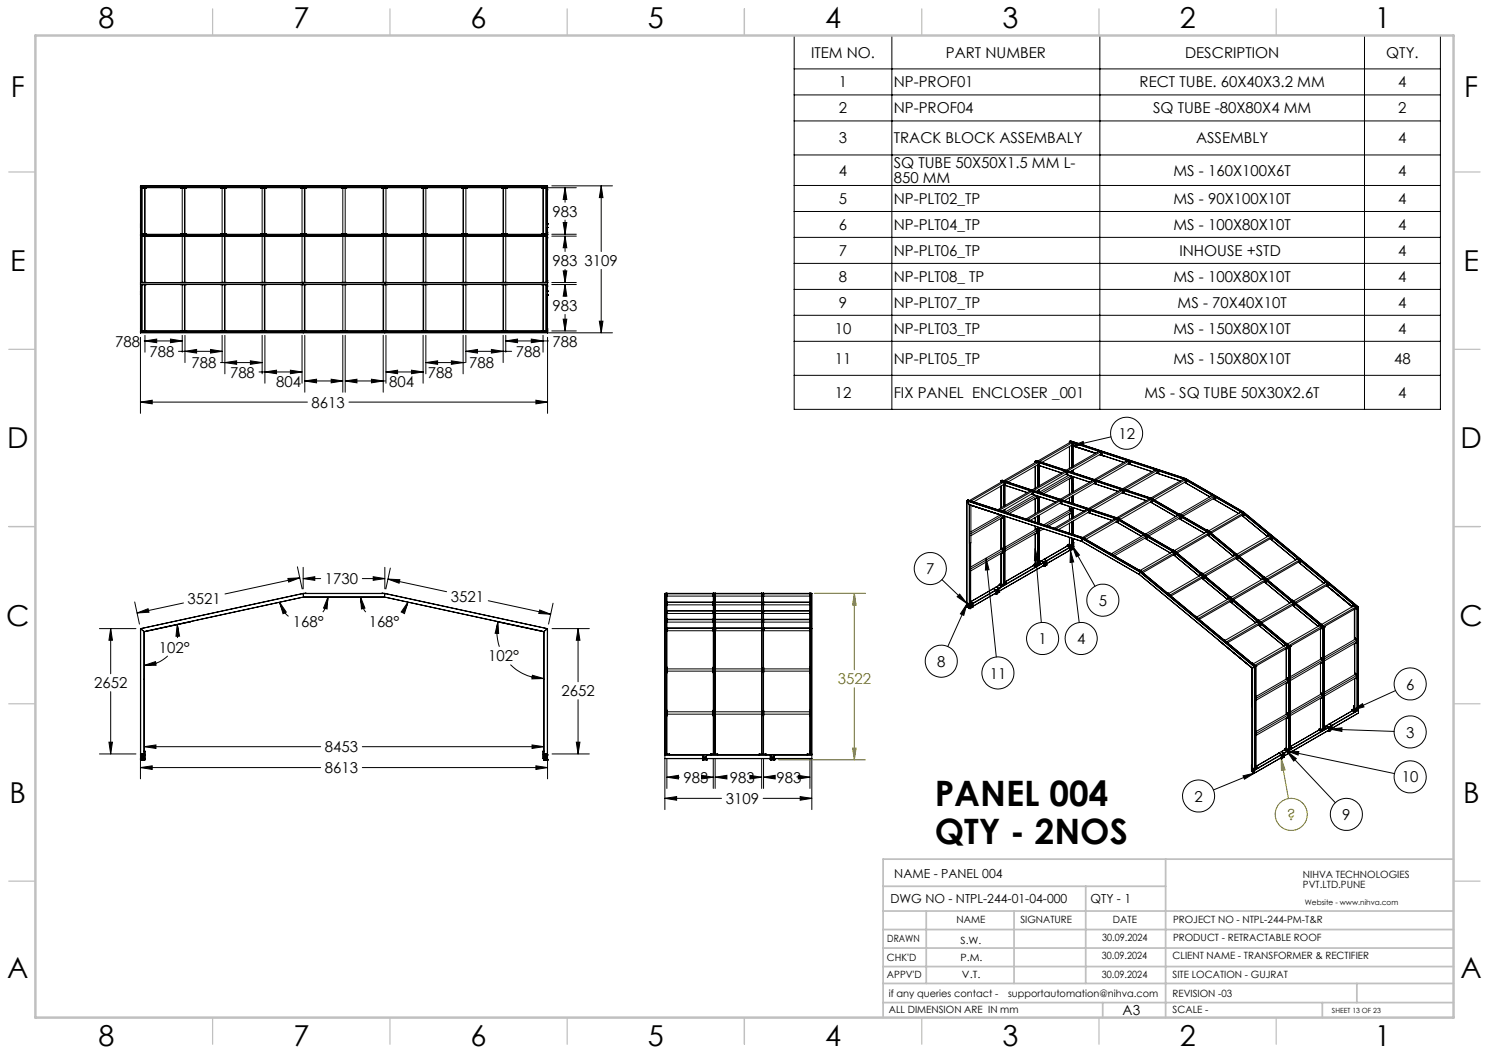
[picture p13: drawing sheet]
<svg xmlns="http://www.w3.org/2000/svg" width="420mm" height="297mm" viewBox="0 0 420 297" stroke-linecap="round" stroke-linejoin="round" font-family="sans-serif">
<defs><g id="words">
<g font-size="9.9">
<text x="263.7" y="227.2">PANEL 004</text>
<text x="263.7" y="238.1">QTY - 2NOS</text>
</g>
<g font-size="8.1">
<text x="27.8" y="8">8</text>
<text x="82.8" y="8">7</text>
<text x="132.8" y="8">6</text>
<text x="182.8" y="8">5</text>
<text x="232.8" y="8">4</text>
<text x="282.8" y="8">3</text>
<text x="332.8" y="8">2</text>
<text x="387.8" y="8">1</text>
<text x="3" y="27.2">F</text>
<text x="413" y="27.2">F</text>
<text x="2.8" y="76.5">E</text>
<text x="412.8" y="76.5">E</text>
<text x="2" y="126.5">D</text>
<text x="412" y="126.5">D</text>
<text x="1.7" y="176.5">C</text>
<text x="411.7" y="176.5">C</text>
<text x="2.7" y="226.5">B</text>
<text x="412.7" y="226.5">B</text>
<text x="2" y="275.7">A</text>
<text x="412" y="275.7">A</text>
<text x="27.8" y="295">8</text>
<text x="82.8" y="295">7</text>
<text x="132.8" y="295">6</text>
<text x="182.8" y="295">5</text>
<text x="232.8" y="295">4</text>
<text x="282.8" y="295">3</text>
<text x="332.8" y="295">2</text>
<text x="387.8" y="295">1</text>
</g>
<g font-size="4.2">
<text x="228.8" y="16.2">ITEM NO.</text>
<text x="266.8" y="16.2">PART NUMBER</text>
<text x="334.3" y="16.2">DESCRIPTION</text>
<text x="391" y="16.2">QTY.</text>
<text x="236.6" y="24.6">1</text>
<text x="252.1" y="24.6">NP-PROF01</text>
<text x="321.5" y="24.6">RECT TUBE. 60X40X3.2 MM</text>
<text x="394.4" y="24.6">4</text>
<text x="236.6" y="31.9">2</text>
<text x="252.1" y="31.9">NP-PROF04</text>
<text x="325.2" y="31.9">SQ TUBE -80X80X4 MM</text>
<text x="394.4" y="31.9">2</text>
<text x="236.6" y="40.4">3</text>
<text x="252.1" y="40.4">TRACK BLOCK ASSEMBALY</text>
<text x="337.4" y="40.4">ASSEMBLY</text>
<text x="394.4" y="40.4">4</text>
<text x="252.1" y="47.5">SQ TUBE 50X50X1.5 MM L-</text>
<text x="236.6" y="49.5">4</text>
<text x="252.1" y="51.6">850 MM</text>
<text x="331" y="49.5">MS - 160X100X6T</text>
<text x="394.4" y="49.5">4</text>
<text x="236.6" y="57.5">5</text>
<text x="252.1" y="57.5">NP-PLT02_TP</text>
<text x="331" y="57.5">MS - 90X100X10T</text>
<text x="394.4" y="57.5">4</text>
<text x="155.9" y="61.1">983</text>
<text x="236.6" y="64.8">6</text>
<text x="252.1" y="64.8">NP-PLT04_TP</text>
<text x="331" y="64.8">MS - 100X80X10T</text>
<text x="394.4" y="64.8">4</text>
<text x="155.9" y="75">983 3109</text>
<text x="236.6" y="72.1">7</text>
<text x="252.1" y="72.1">NP-PLT06_TP</text>
<text x="332.7" y="72.1">INHOUSE +STD</text>
<text x="394.4" y="72.1">4</text>
<text x="236.6" y="79.5">8</text>
<text x="252.1" y="79.5">NP-PLT08_ TP</text>
<text x="331" y="79.5">MS - 100X80X10T</text>
<text x="394.4" y="79.5">4</text>
<text x="155.9" y="87.8">983</text>
<text x="236.6" y="86.8">9</text>
<text x="252.1" y="86.8">NP-PLT07_TP</text>
<text x="332.2" y="86.8">MS - 70X40X10T</text>
<text x="394.4" y="86.8">4</text>
<text x="235.5" y="94.1">10</text>
<text x="252.1" y="94.1">NP-PLT03_TP</text>
<text x="331" y="94.1">MS - 150X80X10T</text>
<text x="394.4" y="94.1">4</text>
<text x="32.5" y="97.8">788</text>
<text x="42.1" y="100.7">788</text>
<text x="145.5" y="100.7">788</text>
<text x="155.9" y="97.8">788</text>
<text x="54" y="103.9">788</text>
<text x="64.9" y="106.5">788</text>
<text x="120.7" y="106.5">788</text>
<text x="132.4" y="103.9">788</text>
<text x="235.5" y="102.6">11</text>
<text x="252.1" y="102.6">NP-PLT05_TP</text>
<text x="331" y="102.6">MS - 150X80X10T</text>
<text x="393.2" y="102.6">48</text>
<text x="77.9" y="109.1">804</text>
<text x="109.8" y="109.1">804</text>
<text x="235.5" y="112.2">12</text>
<text x="252.1" y="112.2">FIX PANEL ENCLOSER _001</text>
<text x="322.9" y="112.2">MS - SQ TUBE 50X30X2.6T</text>
<text x="394.4" y="112.2">4</text>
<text x="87.9" y="115">8613</text>
<text x="315.5" y="123.8">12</text>
<text x="261.3" y="162">7</text>
<text x="91.7" y="164.8">1730</text>
<text x="52.9" y="170.4">3521</text>
<text x="127.2" y="169.8">3521</text>
<text x="309.9" y="170.9">5</text>
<text x="82.6" y="176.8">168°</text>
<text x="104" y="176.8">168°</text>
<text x="44.8" y="184.1">102°</text>
<text x="292.9" y="181.7">1</text>
<text x="303.8" y="181.7">4</text>
<text x="137.7" y="186.5">102°</text>
<text x="264.4" y="188.1">8</text>
<text x="279.2" y="191.4">11</text>
<text x="26.5" y="194.1">2652</text>
<text x="158.4" y="196.4">2652</text>
<text x="396.6" y="194.5">6</text>
<text x="396.6" y="208">3</text>
<text x="91.7" y="212.2">8453</text>
<text x="91.7" y="218.1">8613</text>
<text x="192.8" y="220.8">983</text>
<text x="205.9" y="220.8">983</text>
<text x="219" y="220.8">983</text>
<text x="395.4" y="220.7">10</text>
<text x="204.7" y="226.8">3109</text>
<text x="336.9" y="226.1">2</text>
<text x="378.6" y="231.3">9</text>
</g>
<g font-size="4.2" fill="#808000">
<text x="236.3" y="193">3522</text>
<text x="363" y="231.3">?</text>
</g>
<text font-size="3.9" x="316.7" y="286.4">A3</text>
<g font-size="3.5">
<text x="252.2" y="247.7">NAME - PANEL 004</text>
<text x="251.2" y="254.8">DWG NO - NTPL-244-01-04-000</text>
<text x="307.6" y="254.8">QTY - 1</text>
</g>
<g font-size="2.8">
<text x="367.5" y="247.7">NIHVA TECHNOLOGIES</text>
<text x="367.5" y="250.5">PVT.LTD.PUNE</text>
<text x="269.8" y="260.4">NAME</text>
<text x="287.8" y="260.4">SIGNATURE</text>
<text x="313.9" y="260.5">DATE</text>
<text x="330.9" y="260.5">PROJECT NO - NTPL-244-PM-T&amp;R</text>
<text x="250.3" y="265.7">DRAWN</text>
<text x="270.9" y="266.1">S.W.</text>
<text x="310.9" y="265.5">30.09.2024</text>
<text x="330.9" y="265.5">PRODUCT - RETRACTABLE ROOF</text>
<text x="250.2" y="271.1">CHK'D</text>
<text x="250.2" y="275.8">APPV'D</text>
<text x="270.9" y="271.1">P.M.</text>
<text x="271.3" y="275.8">V.T.</text>
<text x="310.8" y="270.6">30.09.2024</text>
<text x="310.8" y="275.8">30.09.2024</text>
<text x="330.7" y="275.8">SITE LOCATION - GUJRAT</text>
<text x="330.7" y="270.6">CLIENT NAME - TRANSFORMER &amp; RECTIFIER</text>
<text x="250.7" y="281.1">if any queries contact -</text>
<text x="284.3" y="281.1">supportautomation@nihva.com</text>
<text x="330.7" y="281.1">REVISION -03</text>
<text x="250.7" y="285.6">ALL DIMENSION ARE IN mm</text>
<text x="330.7" y="285.6">SCALE -</text>
</g>
<text font-size="2.1" x="368.1" y="255.1">Website - www.nihva.com</text>
<text font-size="2" x="375.7" y="285.6">SHEET 13 OF 23</text>
</g></defs>
<g fill="none" stroke="#000" stroke-width=".28">
<path d="M224 10h182.3v105.5h-182.3zM224 19.4h182.3M251.6 10v105.5M310.2 10v105.5M384.9 10v105.5M224 26.8h182.3M224 34.1h182.3M154.6 52.9h8M155.6 52.4h17.2M159.4 52.9v4.1M159.4 52.9l.5 3.4h-1zM169.6 52.4v18.5"/>
<path d="M169.6 52.4l.5 3.3h-1zM224 43.7h182.3M224 52.3h182.3M224 59.7h182.3M155.6 66.1h7M155.6 66.6h7M155.6 79.7h7M158.9 62.8h1l-.5 3.3zM158.9 76.4h1l-.5 3.3zM159.4 62.1v4M159.4 66.6v4.3M159.4 76v3.7"/>
<path d="M159.4 66.6l.5 3.3h-1zM169.6 76v17.9M224 67h182.3M224 74.3h182.3M39.6 95.1v21.5M40.7 96.2h10.7M40.9 94.6v4.7M40.9 96.2l3.3-.6v1.1zM48.1 95.6l3.3 .6-3.3 .5zM50.3 99.1h12.4M51.4 94.6v4.7M52.2 94.6v7.7"/>
<path d="M52.2 99.1l3.3-.5v1zM59.4 98.6l3.3 .5-3.3 .5zM62.7 94.6v7.7M63.4 94.6v10.8M73.9 94.6v10.8M74.7 94.6v13.5M85.2 94.6v13.5M86 94.6v16M96.7 94.6v16M97.4 94.6v16M108.1 94.6v16M108.9 94.6v13.5"/>
<path d="M119.3 94.6v13.5M120.1 94.6v10.8M130.6 94.6v10.8M131.4 99.1h12.9M131.4 94.6v7.7M131.4 99.1l3.3-.5v1zM138.6 98.6l3.3 .5-3.3 .5zM141.9 94.6v7.7M142.7 96.2h12M142.7 94.6v4.7M142.7 96.2l3.3-.6v1.1zM149.9 95.6l3.3 .6-3.3 .5z"/>
<path d="M153.2 94.6v4.7M154.4 95.1v21.5M154.6 93.9h18.2M155.6 80.3h7M155.6 93.3h7M158.9 90h1l-.5 3.3zM159.4 80.3v3.3M159.4 88.7v4.6M159.4 80.3l.5 3.2h-1zM169.1 90.6h1l-.5 3.3zM224 81.6h182.3M224 88.9h182.3"/>
<path d="M224 96.3h182.3M39.6 113.4h47.1M39.6 113.4l3.3-.5v1zM62.2 102.3h11.7M63.4 102.3l3.3-.5v1zM70.6 101.8l3.3 .5-3.3 .5zM73.1 104.9h12.1M74.7 104.9l3.3-.5v1zM81.9 104.4l3.3 .5-3.3 .5zM86 107.5h.1M86 107.5h10.7M86 107.5l3.3-.5v1z"/>
<path d="M93.4 107l3.3 .5-3.3 .5zM97.4 107.5h11.2M97.4 107.5l3.3-.5v1zM98.4 113.4h56M104.8 107l3.3 .5-3.3 .5zM108.9 104.9h10.6M108.9 104.9l3.2-.5v1zM116.1 104.4l3.2 .5-3.2 .5zM120.1 102.3h11.1M120.1 102.3l3.3-.5v1zM127.3 101.8l3.3 .5-3.3 .5zM151.2 112.9l3.2 .5-3.2 .5z"/>
<path d="M224 105.9h182.3M302.4 125.8l3.1-1.3 .3 1zM313.4 123.2l-11 2.6M83.9 159.9l1.3 6.2M278.1 157.4l2.9 27.9M278.1 157.4l.9 3.3-1 .1zM292 154.7l1.7 20.9M292 154.7l.8 3.3-1 .1zM301.9 155.3l2.5 20.3M301.9 155.3l1 3.2-1.1 .1zM302.4 153.9l6.5 11.4M302.4 153.9l2.1 2.7-.9 .5z"/>
<path d="M28 177.3h10.3M31.2 177.3l.5 3.3h-1zM31.2 177.3v12.7M38 169.8l1.3 6.2M38.7 172.9l3.1-1.2 .2 1zM50 176.1l.7 3.3-1.1 .1zM50 176.1l.2 1.4-.2 2.4M51.8 170.1l-13.1 2.8M78.9 169.9l1.9 2.7-1 .5zM78.9 169.9l1.1 2.5 1.4 1.4M81.2 163.2l3.4-.2-3.2 1.2zM84.6 163l-21.1 4.5"/>
<path d="M85.5 160v6.1M85.5 163.2h5M85.5 163.2l3.3-.5v1zM92.5 168.4l-.2 3.4-1-.3zM92.5 168.4l-.2 1.9-1.2 2.3M101.7 168.4l1.2 3.1-.9 .3zM101.7 168.4l.1 1.2 .4 1.4 1 1.6M102.2 163.2h6.3M105.3 162.7l3.2 .5-3.2 .5zM108.5 160v6.1M109.4 163.3l16.6 3.6M109.4 163.3l3.4 .2-.2 1z"/>
<path d="M110.1 160.2l-1.3 5.9M115 169.9l-.9 3.2-.9-.5zM115 169.9l-.3 1.1-1 1.6M137.7 169.4l17.6 3.8M140.4 175.4l.3 3.3-1-.1zM140.4 175.4l-.2 3.2 .7 3.8M152.2 172l3.1 1.2-3.3-.2zM155.7 177.3h10.5M156 170.1l-1.3 5.9M163.1 177.3v15M163.1 177.3l.5 3.3h-1zM265.7 163.5l7 6.7"/>
<path d="M270.7 167.6l2 2.6-2.7-1.9zM272.7 170.4l-5.4 12M272.7 170.4l-.8 3.2-1-.5zM31.2 195.1v17.6M40.7 187.7l3.2-1.1 .1 1zM47.3 185a9.6 9.6 0 0 1-6.6 2.7M144 187.5a13.4 13.4 0 0 0 9.4 3.9M150.2 190.5l3.2 .9-3.4 .1zM163.1 197.3v15.4M393.7 194.8l-12.2 5.5M28 212.7h10.3M30.7 209.3h1l-.5 3.4z"/>
<path d="M39.6 213.9v5.8M39.6 216.5h50.9M39.6 216.5l3.3-.5v1zM40.7 210.6h49.8M40.7 210.6l3.3-.5v1zM102.2 210.6h51.2M102.2 216.5h52.2M150.1 210.1l3.3 .5-3.3 .5zM151.2 216l3.2 .5-3.2 .5zM154.4 213.9v5.8M155.7 212.7h10.5M162.6 209.3h1l-.5 3.4z"/>
<path d="M187.5 213.9v14.4M188.1 213.9v8.5M188.1 219.2h3.5M188.1 219.2l3.3-.5v1zM197.9 218.7l3.3 .5-3.3 .5zM201 219.2h.2M201.2 213.9v8.5M201.7 219.2h3M201.7 213.9v8.5M201.7 219.2l3.3-.5v1zM211.5 218.7l3.3 .5-3.3 .5zM214.1 219.2h.7"/>
<path d="M214.8 213.9v8.5M215.4 219.2h2.4M215.4 213.9v8.5M215.4 219.2l3.3-.5v1zM225.2 218.7l3.3 .5-3.3 .5zM227.2 219.2h1.3M228.5 213.9v8.5M229 213.9v14.4M350.6 218.8l3.3-.8-2.9 1.8zM353.9 218l-11.6 4.8M363 211.8l30.3 6.4M363 211.9l13.7 14.5"/>
<path d="M363 211.8l3.4 .2-.3 1zM363 211.9l2.7 2.1-.8 .7zM375.2 205.7l18 .6M375.2 205.7l3.3-.4v1zM381.5 200.3l2.8-1.8 .4 .9zM187.5 225.2h16M187.5 225.2l3.4-.5v1zM215.3 225.2h13.7M225.7 224.7l3.3 .5-3.3 .5z"/>
<circle cx="317.8" cy="122.2" r="4.5"/>
<circle cx="262.4" cy="160.4" r="4.5"/>
<circle cx="311.1" cy="169.3" r="4.5"/>
<circle cx="265.5" cy="186.5" r="4.5"/>
<circle cx="281.5" cy="189.8" r="4.5"/>
<circle cx="294.1" cy="180.1" r="4.5"/>
<circle cx="305" cy="180.1" r="4.5"/>
<circle cx="397.8" cy="192.9" r="4.5"/>
<circle cx="397.8" cy="219.1" r="4.5"/>
<circle cx="397.8" cy="206.4" r="4.5"/>
<circle cx="338.1" cy="224.5" r="4.5"/>
<circle cx="379.8" cy="229.7" r="4.5"/>
</g>
<g fill="none" stroke="#808000" stroke-width=".28">
<path d="M229.7 167.4h14.5M241 167.4l.5 3.3h-1zM241 167.4v21.5M241 194v20.3M219.6 214.3h24.6M240.5 211h1l-.5 3.3zM361.4 214l2 11.2M361.4 214l1.1 3.1-1 .2z"/>
<circle cx="364.2" cy="229.7" r="4.5"/>
</g>
<g fill="none" stroke="#c0c0c0" stroke-width=".35">
<path d="M60 2.5v7.5M110 2.5v7.5M160 2.5v7.5M210 2.5v7.5M260 2.5v7.5M310 2.5v7.5M360 2.5v7.5M2.5 48.5h7.5M410 48.5h7.5M2.5 98.5h7.5M410 98.5h7.5M2.5 148.5h7.5"/>
<path d="M410 148.5h7.5M2.5 198.5h7.5M410 198.5h7.5M2.5 248.5h7.5M410 248.5h7.5M60 287v7.5M110 287v7.5M160 287v7.5M210 287v7.5M260 287v7.5M310 287v7.5M360 287v7.5"/>
</g>
<g fill="none" stroke="#c0c0c0" stroke-width=".5">
<path d="M249.1 257h160.9M249.1 250h79.7M261.3 257v20.4M286 257v20.4M306.2 250v27.4M328.8 242.3v44.7M410 242.3h-160.9v44.7M249.1 272.6h160.9M249.1 267.4h160.9M249.1 262.2h160.9M249.1 277.4h160.9M382.7 277.4v5.4"/>
<path d="M249.1 282.8h160.9M311 282.8v4.2M373 282.8v4.2"/>
</g>
<path d="M10 10h400v277h-400z" fill="none" stroke="#c0c0c0" stroke-width=".7"/>
<g fill="#000">
<path d="M302.4 125.8l3.1-1.3 .3 1zM381.5 200.3l2.8-1.8 .4 .9zM375.2 205.7l3.3-.4v1zM363 211.8l3.4 .2-.3 1zM363 211.9l2.7 2.1-.8 .7zM350.6 218.8l3.3-.8-2.9 1.8zM272.7 170.4l-.8 3.2-1-.5zM270.7 167.6l2 2.6-2.7-1.9zM301.9 155.3l1 3.2-1.1 .1zM278.1 157.4l.9 3.3-1 .1zM292 154.7l.8 3.3-1 .1zM302.4 153.9l2.1 2.7-.9 .5z"/>
<path d="M163.1 177.3l.5 3.3h-1zM162.6 209.3h1l-.5 3.4zM109.4 163.3l3.4 .2-.2 1zM152.2 172l3.1 1.2-3.3-.2zM85.5 163.2l3.3-.5v1zM105.3 162.7l3.2 .5-3.2 .5zM38.7 172.9l3.1-1.2 .2 1zM81.2 163.2l3.4-.2-3.2 1.2zM30.7 209.3h1l-.5 3.4zM31.2 177.3l.5 3.3h-1zM40.7 187.7l3.2-1.1 .1 1zM50 176.1l.7 3.3-1.1 .1zM78.9 169.9l1.9 2.7-1 .5zM92.5 168.4l-.2 3.4-1-.3zM101.7 168.4l1.2 3.1-.9 .3zM115 169.9l-.9 3.2-.9-.5zM140.4 175.4l.3 3.3-1-.1zM150.2 190.5l3.2 .9-3.4 .1zM40.7 210.6l3.3-.5v1zM150.1 210.1l3.3 .5-3.3 .5zM39.6 216.5l3.3-.5v1zM151.2 216l3.2 .5-3.2 .5zM169.6 52.4l.5 3.3h-1zM169.1 90.6h1l-.5 3.3zM159.4 52.9l.5 3.4h-1zM158.9 62.8h1l-.5 3.3zM159.4 66.6l.5 3.3h-1zM158.9 76.4h1l-.5 3.3zM159.4 80.3l.5 3.2h-1zM158.9 90h1l-.5 3.3zM39.6 113.4l3.3-.5v1zM151.2 112.9l3.2 .5-3.2 .5zM40.9 96.2l3.3-.6v1.1zM48.1 95.6l3.3 .6-3.3 .5zM52.2 99.1l3.3-.5v1zM59.4 98.6l3.3 .5-3.3 .5zM63.4 102.3l3.3-.5v1zM70.6 101.8l3.3 .5-3.3 .5zM74.7 104.9l3.3-.5v1zM81.9 104.4l3.3 .5-3.3 .5zM93.4 107l3.3 .5-3.3 .5zM86 107.5l3.3-.5v1zM104.8 107l3.3 .5-3.3 .5zM97.4 107.5l3.3-.5v1zM108.9 104.9l3.2-.5v1zM116.1 104.4l3.2 .5-3.2 .5zM120.1 102.3l3.3-.5v1zM127.3 101.8l3.3 .5-3.3 .5zM131.4 99.1l3.3-.5v1zM138.6 98.6l3.3 .5-3.3 .5zM142.7 96.2l3.3-.6v1.1zM149.9 95.6l3.3 .6-3.3 .5zM188.1 219.2l3.3-.5v1zM197.9 218.7l3.3 .5-3.3 .5zM201.7 219.2l3.3-.5v1zM211.5 218.7l3.3 .5-3.3 .5zM215.4 219.2l3.3-.5v1zM225.2 218.7l3.3 .5-3.3 .5zM225.7 224.7l3.3 .5-3.3 .5zM187.5 225.2l3.4-.5v1z"/>
</g>
<g fill="#808000">
<path d="M361.4 214l1.1 3.1-1 .2z"/>
<path d="M241 167.4l.5 3.3h-1zM240.5 211h1l-.5 3.3z"/>
</g>
<g fill="none" stroke="#000" stroke-width=".28">
<path d="M39.6 53.7l.1 .1M39.6 52.4h.1M39.6 52.4l.1 41.5M39.6 52.5h114.8M39.7 52.4l-.1 .1M39.7 52.9h114.7M39.7 53.8v9.3M39.7 52.9v.1M39.7 52.4h114.7M39.7 53.8h.1M39.8 53.4l-.1 .1 .1 .1M39.8 53.4v.1"/>
<path d="M39.8 53v13M40.1 53v13M40.7 52.9h.1M40.8 53v13M40.8 52.9h.1M40.9 52.9h.1M40.9 53v13M41.2 52.9v.1M41.3 52.9v.1M50.9 52.9v.1M51 52.9v.1M51.4 53v13"/>
<path d="M52 53v13M52.2 53v13M52.4 52.9v.1M52.5 52.9v.1M52.6 52.9v.1M62.2 52.9v.1M62.3 52.9v.1M62.7 53v13M63.3 53v13M63.5 53v13M63.7 52.9v.1M63.8 52.9v.1"/>
<path d="M63.9 52.9v.1M73.5 52.9v.1M73.6 52.9v.1M73.9 53v13M74.6 53v13M74.7 53v13M75 52.9v.1M75.1 52.9v.1M75.2 52.9v.1M84.8 52.9v.1M85.2 53v13M85.5 52.9h.1"/>
<path d="M85.5 52.4v.5M85.9 53v13M86 53v13M86.3 52.9v.1M86.4 52.9v.1M96.2 52.9v.1M96.3 52.9v.1M96.7 53v13M97.4 53v13M97.8 52.9v.1M107.6 52.9v.1M107.7 52.9v.1"/>
<path d="M107.8 52.9v.1M108.1 53v13M108.2 53v13M108.5 52.4v.5M108.5 52.9h.1M108.9 53v13M109.3 52.9v.1M118.9 52.9v.1M119 52.9v.1M119.1 52.9v.1M119.3 53v13M119.5 53v13"/>
<path d="M120.1 53v13M120.5 52.9v.1M120.6 52.9v.1M130.2 52.9v.1M130.3 52.9v.1M130.4 52.9v.1M130.6 53v13M130.7 53v13M131.4 53v13M131.8 52.9v.1M141.4 52.9v.1M141.6 52.9v.1"/>
<path d="M141.9 53v13M142 53v13M142.7 53v13M143.1 52.9v.1M152.7 52.9v.1M152.8 52.9v.1M152.9 52.9v.1M153.1 53v13M153.2 52.9h.1M153.3 53v13M153.4 52.9h.1M154 53v13"/>
<path d="M154.3 53.6h.1M154.3 53.4v.2M154.3 53.4h.1M154.3 53.4v.1M154.3 53.8h.1M154.3 53v13M154.3 52.9v.1M154.4 52.4v.1M154.4 53.8v9.3M154.4 52.4h.1M154.4 53.7v.1M154.4 52.4v41.5"/>
<path d="M39.6 63.1h.1M39.6 64.2h.1M39.6 66.5l.1 .1M39.6 67.2l.2 .1M39.6 64.2h.2M39.6 63.1h.2M39.6 79.8h114.8M39.6 66.5h114.8M39.7 79.7l-.1 .1M39.7 66.1h114.7M39.7 67.1h.1zM39.7 79.7h.1"/>
<path d="M39.7 66.1h.1M39.7 64.2v1.2M39.7 66.1h1.6M39.7 66.6h1.6M39.7 67.3v11.7M39.7 79.7h114.7M39.7 66.6h114.7M39.7 79.2l.1 .1zM39.8 65.5v.2zM39.8 79l-.2 .1M39.8 65.3l-.2 .2M39.8 66.6v13.1"/>
<path d="M40.1 66.6v13.1M40.7 66.6h.1M40.8 66.6v13.1M40.9 66.6v13.1M41.2 66v.1M41.2 66.6h.1M41.2 79.7h.1M41.3 79.7h.1M50.9 66.1h1.7M50.9 66.6h1.7M50.9 79.7h.1M51 66v.1"/>
<path d="M51 66.6h.1M51 79.7h.1M51.4 66.6v13.1M52 66.6v13.1M52.2 66.6v13.1M52.4 66v.1M52.4 66.6h.1M52.4 79.7h.1M52.5 66v.1M52.5 66.6h.1M52.5 79.7h.1M52.6 79.7h.1"/>
<path d="M62.2 66.1h1.7M62.2 66.6h1.7M62.2 79.7h.1M62.3 66v.1M62.3 66.6h.1M62.3 79.7h.1M62.7 66.6v13.1M63.3 66.6v13.1M63.5 66.6v13.1M63.7 66v.1M63.7 66.6h.1M63.7 79.7h.1"/>
<path d="M63.8 66v.1M63.8 66.6h.1M63.8 79.7h.1M63.9 79.7h.1M73.5 66.1h1.7M73.5 66.6h1.7M73.5 79.7h.1M73.6 66v.1M73.6 66.6h.1M73.6 79.7h.1M73.9 66.6v13.1M74.6 66.6v13.1"/>
<path d="M74.7 66.6v13.1M75 66v.1M75 66.6h.1M75 79.7h.1M75.1 66v.1M75.1 66.6h.1M75.1 79.7h.1M75.2 79.7h.1M84.8 66.1h1.6M84.8 66.6h1.6M84.8 79.7h.1M84.8 66v.1"/>
<path d="M84.8 66.6h.1M85.2 66.6v13.1M85.5 79.7v.5M85.5 66.1h.1M85.5 66.1v.5M85.9 66.6v13.1M86 66.6v13.1M86.3 66v.1M86.3 66.6h.1M86.3 79.7h.1M86.4 79.7h.1M96.2 66.1h1.6"/>
<path d="M96.2 66.6h1.6M96.2 79.7h.1M96.3 66v.1M96.3 66.6h.1M96.3 79.7h.1M96.7 66.6v13.1M97.4 66.6v13.1M97.8 66v.1M97.8 66.6h.1M97.8 79.7h.1M107.6 66.1h1.7M107.6 66.6h1.7"/>
<path d="M107.6 79.7h.1M107.7 66v.1M107.7 66.6h.1M107.7 79.7h.1M107.8 66v.1M107.8 66.6h.1M107.8 79.7h.1M108.1 66.6v13.1M108.2 66.6v13.1M108.5 79.7v.6M108.5 66.1v.5M108.5 66.1h.1"/>
<path d="M108.9 66.6v13.1M109.3 66v.1M109.3 66.6h.1M109.3 79.7h.1M118.9 66.1h1.7M118.9 66.6h1.7M118.9 79.7h.1M119 66v.1M119 66.6h.1M119 79.7h.1M119.1 66v.1M119.1 66.6h.1"/>
<path d="M119.1 79.7h.1M119.3 66.6v13.1M119.5 66.6v13.1M120.1 66.6v13.1M120.5 66v.1M120.5 66.6h.1M120.5 79.7h.1M120.6 79.7h.1M130.2 66.1h1.6M130.2 66.6h1.6M130.2 79.7h.1M130.3 66v.1"/>
<path d="M130.3 66.6h.1M130.3 79.7h.1M130.4 66v.1M130.4 66.6h.1M130.4 79.7h.1M130.6 66.6v13.1M130.7 66.6v13.1M131.4 66.6v13.1M131.8 66v.1M131.8 66.6h.1M131.8 79.7h.1M141.4 66.1h1.7"/>
<path d="M141.4 66.6h1.7M141.4 79.7h.1M141.6 66v.1M141.6 66.6h.1M141.6 79.7h.1M141.9 66.6v13.1M142 66.6v13.1M142.7 66.6v13.1M143.1 66v.1M143.1 66.6h.1M143.1 79.7h.1M152.7 66.1h1.6"/>
<path d="M152.7 66.6h1.6M152.7 79.7h.1M152.8 66v.1M152.8 66.6h.1M152.8 79.7h.1M152.9 66v.1M152.9 66.6h.1M152.9 79.7h.1M153.1 66.6v13.1M153.3 66.6v13.1M153.4 66.6h.1M154 66.6v13.1"/>
<path d="M154.3 67v.1M154.3 65.5v.1M154.3 79.2v.1M154.3 65.5h.1M154.3 65.7h.1M154.3 65.5v.2M154.3 67h.1M154.3 67.1h.1M154.3 79.3h.1M154.3 79.2h.1M154.3 64.2h.1M154.3 63.1h.1"/>
<path d="M154.3 66.6v13.1M154.3 79h.1M154.3 65.3h.1M154.3 67.3h.1M154.3 65.3l.1 .2M154.3 79l.1 .1M154.4 79.7v.1M154.4 79.7h.1M154.4 66.1h.1M154.4 67.3v11.7M154.4 64.2v1.2M154.4 63.1h.1"/>
<path d="M154.4 64.2h.1M154.4 66.5v.1M154.4 67.2l-.1 .1M39.6 82.2h.1M39.6 83.2h.1M39.6 80.2l.1 .1M39.6 80.2l114.8 .1M39.6 80.9l.2 .1M39.6 82.2h.2M39.6 83.2h.2M39.6 93.4h114.8M39.7 93.9h114.7"/>
<path d="M39.7 93.3l-.1 .1M39.7 92.5l-.1 .1M39.7 81v1.2M39.7 93.3h.1M39.7 80.3h1.6M39.7 83.2v9.3M39.7 93.3h1.6M39.7 93.3h114.7M39.7 80.3h114.7M39.7 92.5h.1M39.8 80.6v.1M39.8 80.6l-.1 .1 .1 .1"/>
<path d="M39.8 80.3v13M40.1 80.3v13M40.7 80.3h.1M40.8 80.3v13M40.9 80.3v13M41.2 80.3h.1M41.2 93.3h.1M50.9 80.3h1.7M50.9 93.3h1.7M51 80.3h.1M51 93.3h.1M51.4 80.3v13"/>
<path d="M52 80.3v13M52.2 80.3v13M52.4 80.3h.1M52.4 93.3h.1M52.5 80.3h.1M52.5 93.3h.1M62.2 80.3h1.7M62.2 93.3h1.7M62.3 80.3h.1M62.3 93.3h.1M62.7 80.3v13M63.3 80.3v13"/>
<path d="M63.5 80.3v13M63.7 80.3h.1M63.7 93.3h.1M63.8 80.3h.1M63.8 93.3h.1M73.5 80.3h1.7M73.5 93.3h1.7M73.6 80.3h.1M73.6 93.3h.1M73.9 80.3v13M74.6 80.3v13M74.7 80.3v13"/>
<path d="M75 80.3h.1M75 93.3h.1M75.1 80.3h.1M75.1 93.3h.1M84.8 80.3h1.6M84.8 93.3h1.6M84.8 80.3h.1M84.8 93.3h.1M85.2 80.3v13M85.5 93.4h.1M85.5 93.8h.1M85.5 80.2h.1"/>
<path d="M85.5 93.4v.4M85.9 80.3v13M86 80.3v13M86.3 80.3h.1M86.3 93.3h.1M96.2 80.3h1.6M96.2 93.3h1.6M96.3 80.3h.1M96.3 93.3h.1M96.7 80.3v13M97.4 80.3v13M97.8 80.3h.1"/>
<path d="M97.8 93.3h.1M107.6 80.3h1.7M107.6 93.3h1.7M107.7 80.3h.1M107.7 93.3h.1M107.8 80.3h.1M107.8 93.3h.1M108.1 80.3v13M108.2 80.3v13M108.5 93.8h.1M108.5 93.4h.1M108.5 93.4v.4"/>
<path d="M108.9 80.3v13M109.3 80.3h.1M109.3 93.3h.1M118.9 80.3h1.7M118.9 93.3h1.7M119 80.3h.1M119 93.3h.1M119.1 80.3h.1M119.1 93.3h.1M119.3 80.3v13M119.5 80.3v13M120.1 80.3v13"/>
<path d="M120.5 80.3h.1M120.5 93.3h.1M130.2 80.3h1.6M130.2 93.3h1.6M130.3 80.3h.1M130.3 93.3h.1M130.4 80.3h.1M130.4 93.3h.1M130.6 80.3v13M130.7 80.3v13M131.4 80.3v13M131.8 80.3h.1"/>
<path d="M131.8 93.3h.1M141.4 80.3h1.7M141.4 93.3h1.7M141.6 80.3h.1M141.6 93.3h.1M141.9 80.3v13M142 80.3v13M142.7 80.3v13M143.1 80.3h.1M143.1 93.3h.1M152.7 80.3h1.6M152.7 93.3h1.6"/>
<path d="M152.8 80.3h.1M152.8 93.3h.1M152.9 80.3h.1M152.9 93.3h.1M153.1 80.3v13M153.3 80.3v13M153.4 80.3h.1M154 80.3v13M154.3 92.7h.1M154.3 92.9h.1M154.3 92.7v.2M154.3 80.6v.1"/>
<path d="M154.3 80.8h.1M154.3 80.6v.2M154.3 80.6h.1M154.3 82.2h.1M154.3 83.2h.1M154.3 92.5h.1M154.3 80.3v13M154.3 81h.1M154.4 93.3v.1M154.4 92.5v.1M154.4 93.3h.1M154.4 81v1.2"/>
<path d="M154.4 83.2v9.3M154.4 82.2h.1M154.4 83.2h.1M154.4 80.9l-.1 .1M282.3 135.8l.1 .2v-.1M282.4 135.6v.1M282.4 135.7v.1M282.4 137.1v6.1M282.4 135.7h.1M282.4 135.7l32.4 10.7M282.4 135.6l32.4 10.7M282.4 135.8h-.1"/>
<path d="M282.4 135.8l1 .3M282.4 135.7l1 .4M282.6 135.5h.1M282.6 135.5l-.2 .1M282.6 135.5l32.5 10.6M282.7 135.5l32.4 10.6M283 136.7l.1 .1M283 136.7l6.8 2.3M283 136.7v6.1M283.1 136l-9.2 5.3M283.1 136l.1 .6M283.1 136l-.5-.1-9.2 5.3"/>
<path d="M283.1 136.8v6M283.2 136.6l-8.6 5M283.2 136.6h.3M283.3 136.3h.1M283.4 136.1l.1 .1M283.4 136.1h.1M283.4 136.9v5.7M283.5 136.2l.1 .4M283.5 136.2h.1M283.5 136.6h.1M290.3 138.4v.2M290.3 138.4l1.1 .3"/>
<path d="M290.6 138.5l-9.2 5.3M290.9 139.3l6.9 2.3M291.2 139.2l-.1-.6-9.2 5.3M291.2 139.2l-8.6 5M291.2 139.2h.3M291.3 139h.1M291.4 138.7l.1 .1M291.4 138.7h.1M291.4 138.8l.1 .4M291.4 138.8h.1M291.5 139.2h.1M291.8 139.6l-8.3 4.9"/>
<path d="M292 130.1v.1M292 130.2v.3v-.2M292 130.2l1.1 .3M292 131.5v6.2M292 130.2l32.4 10.6M292 130.1l32.5 10.6M292.3 129.9h.1M292.3 129.9l32.5 10.6M292.3 129.9l-.3 .2M292.4 139.8l-8.3 4.8M292.6 139.9v.7M292.7 131.2h.1"/>
<path d="M292.7 131.2l6.7 2.2M292.7 131.2v6.1M292.7 138.4v.3M292.7 139.9v4.6M292.8 130.5l-.5-.2-9.2 5.3M292.8 130.5l-9.2 5.2M292.8 130.5l.1 .5M292.8 131.2v6M292.8 138.3v.5M292.8 139.9v4.5M292.9 131l-8.6 5M292.9 131l.2 .1"/>
<path d="M292.9 130.8h.1M293.1 130.5h.1M293.1 131.3v5.8M293.1 130.5v.1M293.1 130.6l.1 .5M293.1 130.6h.1M293.1 130.6v.5M300 133.1v-.3l1 .3M300 132.8l1 .3M300.6 133.8l6.8 2.2M300.7 133.1l-9.2 5.3M300.7 133.1l-.4-.2-9.2 5.3"/>
<path d="M300.7 133.1l.1 .5M300.8 133.6l-8.6 5M300.8 133.6l.3 .1M300.9 133.4h.1M301 133.1h.1M301 133.1l.1 .1M301.1 133.2v.5M301.1 133.2h.1M301.4 134.1l-8.3 4.8v-.8M301.7 124.5v.1M301.7 124.5v.2M301.7 125.9v6.2"/>
<path d="M301.7 135v4.3M301.7 124.6h.1M301.7 124.6l32.4 10.6M301.7 124.5l32.4 10.6M301.7 124.6l1 .4M301.7 124.6v.3v-.2M301.9 134.9l.3 .2M301.9 124.4h.1M301.9 124.4l32.5 10.6M301.9 124.4l-.2 .1M302 134.3l-8.3 4.8M302.2 134.3v.7"/>
<path d="M302.2 134.7l-7.9 4.6M302.2 135v.1M302.3 125.6h.1M302.3 125.6l.1 .1M302.3 125.6v6.1M302.3 132.8v.4M302.3 134.3v4.6M302.3 140v1.9M302.3 125.6l6.8 2.2M302.4 125.7l6.7 2.1M302.4 125.7v6M302.4 132.7v.5"/>
<path d="M302.4 134.4v2.2l.4-.2v-1.9M302.4 125.7v.1M302.4 124.9l-9.2 5.3M302.4 124.9l.1 .5M302.4 124.9l-.5-.2-9.2 5.3M302.4 125.7h.1M302.4 125.8h.1M302.4 134.4v4.5M302.4 139.9v2M302.4 125.8l6.6 2.1M302.5 125.7h-.1M302.5 125.4l-8.6 5"/>
<path d="M302.5 125.4l.3 .2M302.6 125.2h.1M302.7 125h.1M302.7 136.5v2.2M302.7 139.8v2.2M302.8 125h.1M302.8 125v.6M302.8 125v.5M302.8 125.9v5.5M302.8 132.5v.8M302.8 125.6h.1M308 135.7v-.3l1 .3"/>
<path d="M308 135.4l1 .3M308.6 136.4l6.8 2.2M308.7 135.7l-9.2 5.3M308.7 135.7l.1 .5M308.7 135.7l-.4-.2-9.3 5.3M308.8 136.2l-8.6 5M308.9 136h.1M309 135.7h.1M309 135.7v.1M309 135.7l.1 .1M309 135.8l.1 .5M309 135.8h.1"/>
<path d="M309.1 135.8v.5l-.3-.1M309.6 127.2l1.1 .4M309.7 127.2l-.1 .3M309.7 127.2l1 .4M310.1 128.3l1.5 .5M310.2 128.2l6.8 2.3M310.4 127.5l-9.2 5.3M310.4 127.5l.1 .6M310.4 127.5l-.5-.2-9.2 5.3M310.5 128.1l-8.6 4.9M310.5 128.1l.3 .1M310.6 127.8h.1"/>
<path d="M310.7 127.6h.1M310.7 127.6l.1 .6M310.7 127.6l.1 .5M310.8 128.2h.1M311.6 128.7v.1M311.6 128.7h.1M311.7 128.7l-.1 .1M315.9 138.1v.2M315.9 138.1l1.1 .3M315.9 138l1 .4M316.5 139l6.8 2.2M316.5 139l6.9 2.2"/>
<path d="M316.7 138.3l-.5-.2-9.2 5.3M316.7 138.3l-9.2 5.3M316.7 138.3l.1 .5M316.8 138.8l-8.6 5M316.8 138.6h.1M316.9 138.4h.1M317 138.4h.1M317 138.4l.1 .5M317 138.4l.1 .5-.3-.1M317.6 129.9l1 .3M317.6 129.8v.3M317.6 129.8l1.1 .4"/>
<path d="M318.2 130.8l6.8 2.3M318.2 130.8l6.8 2.2M318.3 130.1l-9.2 5.3M318.3 130.1l-.4-.2-9.2 5.4M318.3 130.1l.2 .6M318.5 130.7l-8.7 4.9M318.5 130.7l.2 .1M318.5 130.4h.1M318.6 130.2h.1M318.7 130.2h.1M318.7 130.2v.6M318.7 130.2l.1 .5"/>
<path d="M318.7 130.8h.1M325.6 132.7v-.3l1 .4M325.6 132.5l1 .3M326.3 132.7l-.4-.2-9.2 5.4M326.3 132.7l-9.2 5.3M326.3 132.7l.1 .6M326.4 133.3l-8.6 5M326.4 133.3l.3 .1M326.5 133h.1M326.6 132.8l.1 .1M326.6 132.8h.1M326.7 132.9v.5"/>
<path d="M326.7 132.9v.4M326.7 133.4h.1M333 135.6l-6.8-2.2 6.8 2.3M333.6 135.3v-.3l1 .4M333.6 135.1l1 .3M334.1 135.2h.1M334.1 135.1v.1M334.1 135.1l.4 .3M334.2 136v.1M334.2 136.1l7 4.1M334.2 136l7.1 4.1M334.3 135.3l-9.2 5.3-.3-.1"/>
<path d="M334.3 135.3l.1 .6M334.3 135.3l-.5-.2-9.2 5.4M334.4 135h.1M334.4 135l16.3 9.4M334.4 135l-.3 .1M334.4 135.9l-8.8 5.1M334.4 135.9l.3 .1M334.5 135.6h.1M334.6 135.4v.1M334.6 135.4h.1M334.6 135.5h.1M334.6 135.5l.1 .5"/>
<path d="M334.6 135.4l15.2 8.8M334.6 135.5l.1 .4M334.7 136h.1M334.7 135.6l7 4M334.7 135.9v.1M341.6 139.6v.3M341.6 139.6h.1M341.7 139.6l1 .6M272.7 141.2v29.2M272.7 141.2v.1M272.7 141.3l.7 1M272.7 141.3v29.9"/>
<path d="M272.7 141.3l32.5 10.6M272.7 141.2l32.5 10.6M273 141h.1M273 141l32.5 10.7M273 141l-.3 .2M273.4 142.3h.1M273.4 142.3v29.3M273.4 142.3l31.8 10.4M273.4 142.4l.1 27.5M273.4 142.4l.1 .1M273.4 153.3h.1M273.5 142.4h.1"/>
<path d="M273.5 142.3v.1M273.5 142.4h-.1M273.5 142.4v.1M273.5 142.4l9.2 3M273.8 153.2v16.5M273.9 142.6v10.5l-.4 .2M282.1 145.3l-8.2 4.7M282.4 146.2v8.8M282.4 156.1v8.5M282.4 154.9l-8.6 5M282.4 154.9l.5 .3-9.1 5.3M282.5 154.6h.1"/>
<path d="M282.5 154.6l-.1 .3M282.5 154.6l.4 .2M282.6 156l.3 .1M282.7 154.9h.1M282.7 145.4h.1M282.7 145.4l-8.8 5.1M282.8 145.4h-.1M282.9 154.8v.1M282.9 154.8h.1M282.9 154.8v1.3M282.9 145.4v.8l-.3-.2M282.9 155.7l-9.1 5.3"/>
<path d="M282.9 145.9l-9 5.2M282.9 156.1h.1M283 143.9v.4M283 145.5v19.5M283.1 143.9v.5M283.1 145.5v19.5M283.4 143.7v.7M283.4 145.6v19.2l-.3 .2M291.5 159.4h.1M291.5 159.3v.3M291.5 159.6l-8 4.5M291.5 159.6l.6 .3"/>
<path d="M291.5 159.3l.6 .4M291.7 159.3h.1M291.8 159.2l-.1 .1M291.8 159.2h.1M291.9 159.2l-.2 .1M291.9 159.2v.1M292 140.6v4.3M292 145.9v1.3M292 148.4v1M292 159l-.5 .3M292 150.5v8.5M292 159l.7 .4"/>
<path d="M292.1 159.9h.2M292.1 159.7h.2M292.1 159.7v.2M292.1 149.4l-8.7 5M292.1 149.4l.5 .2-9.2 5.3M292.1 149v.4M292.1 149l.4 .3M292.1 149h.1M292.2 159.9l-8.3 4.8M292.2 149l.3 .2M292.2 140.5l.3 .1M292.2 150.4l.3 .2"/>
<path d="M292.3 159.5l-.1 .1M292.3 159.5h.1M292.3 149.4h.1M292.3 159.7v.2M292.3 149.3v.1M292.3 159.5v.1M292.5 149.2v.1M292.5 150.5v.1M292.5 149.3h.1M292.5 149.2l.1 .1M292.6 140.3l-7.9 4.5M292.6 150.2l-9.2 5.3"/>
<path d="M292.6 140.6h-.1M292.6 149.3v1.2M292.6 150.5l-.1 .1M292.7 159.4h.1M292.7 145.6v1.9M292.7 148.7v10.7M292.8 145.5v2M292.8 148.7v10.7M293.1 145.3v2.3M293.1 159.2l-.3 .2M293.1 159.2h.1M293.1 158.6l.4 .4"/>
<path d="M293.1 140v4.3M293.1 148.8v10.4M293.3 158.9v.1M293.3 158.9h.1M293.4 158.9l-.1 .1M293.5 159v.2M293.5 159.2l-1.2 .7M293.5 159l-1.2 .7M293.6 159l-1.3 .8-.8-.4M293.6 159.1l-.1 .1M293.6 158.9v.2M293.7 158.2h.1"/>
<path d="M293.7 158.2l-.6 .4M293.7 158.2l.8 .4v1.2M293.7 149l-.6 .4M293.8 158.2l.6 .4M293.8 158.2l-.7 .4M294.2 159.6l.3 .2M294.3 149.2l-1.2 .7M294.4 158.6l.1 .1M294.4 158.6l-.8 .5M294.4 158.6h.1M294.5 158.6h.1M294.5 159.8h.1"/>
<path d="M294.5 157.8h.1M294.5 157.8l-.8 .4M294.5 157.8l.7 .4M294.5 158.7l-12.8 7.3M294.5 157.8l.7 .3M294.6 159.1h.1M294.8 159.2h.1M294.8 159.2l-.1 .1M294.8 159.2l.2 .1M295 158.9h.1M295 159.1h.1M295 159.3h.1"/>
<path d="M295 159.3l-.3 .2v-.2M295 159.1v.2M295 159.1l-.3 .2M295 159.3l-.3 .2M295.2 158.1v1.2M295.2 158.2h.1M295.2 159.3h.1M295.2 158.2v.1M295.2 158.2l-.7 .4M295.2 159.3l-.7 .5M298.3 141v.2M298.3 141l1.1 .3"/>
<path d="M298.3 141l1 .3M298.6 141.1l-9.2 5.3M298.9 142l6.9 2.2M299.2 141.8l-8.6 5M299.2 141.8l-.2-.6-9.2 5.3M299.2 141.8h.3M299.2 141.6h.1M299.3 141.3l.1 .1M299.4 141.3h-.1M299.4 141.4l.1 .4M299.4 141.4h.1M299.5 141.8h.1"/>
<path d="M301.1 153.8l.7 .4M301.1 153.7v.3M301.1 153.9l-6.6 3.9M301.1 153.8l.7 .3M301.1 153.8v.2M301.1 154l.7 .4M301.1 154l-6.6 3.8M301.3 153.7h.1M301.4 153.7h-.1M301.4 153.7h.1M301.7 153.4l-.6 .4M301.7 140.4v1.3"/>
<path d="M301.7 142.9v1M301.7 145v1.5M301.7 147.6v2.8M301.7 151.6v1.8M301.7 153.4l.6 .4M301.7 143.5v.3M301.7 143.8l-7.3 4.2M301.7 143.8l.5 .3-7.2 4.1M301.7 143.5h.1M301.8 154.1h.1M301.8 154.4h.1M301.8 154.1v.3"/>
<path d="M301.8 143.5l.4 .2M301.8 143.5l.4 .1M301.8 154.3l-6.6 3.8M301.8 155.2h.1M301.8 155.2l-6.6 3.8M301.8 155.2l.1 .1M301.8 154.3v.9M301.8 154.3l.1 .1M301.8 154.4l-6.6 3.9M301.8 154.2v.1M301.8 154.1v.1M301.8 154.2l.1 .1"/>
<path d="M301.9 153.9l-.1 .1M301.9 153.9h.1M301.9 144.8l.3 .2M301.9 155.3h.1M301.9 154.4h.1M301.9 154.4v.9M301.9 154.3v.1M302 143.8h.1M301.9 153.9v.1M301.9 154.3h.1M302 154.3l-.1 .1M302.2 143.7v.1"/>
<path d="M302.2 143.8v1.2M302.2 154.5h.1M302.2 154.9v.1M302.2 144.6l-6.6 3.8M302.2 145h.1M302.2 143.8h.1M302.2 143.6v.1M302.2 143.6v.2M302.2 154.4v.1M302.2 154.9h.1M302.2 154.4h.1M302.2 154.4l.1 .1"/>
<path d="M302.3 154.5h-.1M302.3 154.4l-.1 .1M302.3 154.8l-.1 .1M302.3 154.9l-.1 .1M302.3 154.4v.1M302.3 154.8v.1M302.3 154.4h-.1M302.3 153.8h.1M302.3 143.1v3.1M302.3 147.2v3.4M302.3 151.8v2M302.4 153.9h.1"/>
<path d="M302.4 153.2l.1 .1M302.4 153.2v.7M302.4 153.8l-.6 .3M302.4 153.2h.1M302.4 153.9l.1 .1M302.4 154l.1 .1M302.4 154l-.5 .3M302.4 153.9l-.6 .3M302.4 143.1v3M302.4 147.1v3.6M302.4 151.8v1.4M302.5 153.9l-.1 .1"/>
<path d="M302.5 154.1l-.5 .2M302.5 153.3h.1M302.5 153.3v.6M302.5 154v.1M302.5 153.2v.1M302.5 153.3v.7M302.5 153.2h.1M302.6 153.2l-.1 .1M302.6 153.8h.1M302.6 154.2v.1M302.6 154.7h.1M302.7 153.7l-.1 .1z"/>
<path d="M302.7 153.7l-.1 .1M302.7 153.2l-.1 .1M302.7 154.6l-.1 .1M302.7 154.1h.1M302.7 154.1l-.1 .1M302.7 153h.1M302.7 154.5v.1M302.7 153l-.3 .2M302.7 154.5l-.1 .2M302.7 153.3l-.1 .1M302.7 154.2l-.1 .1M302.7 143.2v2.7"/>
<path d="M302.7 147v3.8M302.7 151.9v1.1M302.7 153.2l.1 .1M302.7 154.2h.1M302.8 154.6l-.2 .1M302.8 154.1l-.2 .1M302.8 154.2l-.2 .1M302.8 153.3l-.2 .1M302.8 154.1v.1M302.8 153h.1M302.8 153l.1 .1M302.8 153l-.3 .2"/>
<path d="M302.9 153.1l-.3 .1M302.9 153.1v1.7l-1 .5M302.9 153.1h.1M305.2 151.9v.8M305.2 151.9l16.3 9.4M305.2 151.8v.1M305.2 151.8l16.3 9.5M305.2 152.7h.1M305.2 152.7l16.2 9.4M305.5 151.7h.1M305.5 151.7l-.3 .1M305.5 151.7l16.3 9.4"/>
<path d="M305.5 151.7l.6 .2M305.6 151.7l.4 .2M306 151.9h.1M306.1 151.9v.1M306.1 151.9h.1M306.2 143.6l.1 .3M306.2 143.6l1.1 .3M306.3 143.6l1 .3M306.6 143.7l-9.2 5.3M306.9 144.6l6.8 2.2M307.1 144.4l.4 .1M307.1 144.4l-.1-.6-9.2 5.4"/>
<path d="M307.1 144.4l-8.6 5M307.2 144.2h.1M307.3 143.9l.1 .1M307.3 143.9h.1M307.4 144h.1M307.4 144v.5M307.4 144.5h.1M313.1 156.1h.1M313.2 156.1l1 .5M313.2 156v.1M313.2 156l1 .6M313.4 156.2l9.3-5.3 .4 .3-9.2 5.3z"/>
<path d="M314.2 156.6h.1M314.2 156.6v.1M314.2 156.6l.1 .1M314.3 156.7h.1M314.3 146.2v.3M314.3 146.2l1 .3M314.8 146.4h.1M314.8 146.3v.1M314.8 146.3l.4 .2M314.9 147.2h.1M314.9 147.2l7.1 4.1M315 146.4l-9.2 5.4"/>
<path d="M315 146.4l.1 .6M315 146.4l-.5-.1-9.2 5.3M315.1 146.1l16.3 9.4M315.1 146.1l-.3 .2M315.1 147l-8.8 5.1M315.1 147l.3 .1M315.1 146.1h.1M315.1 146.1l.6 .2M315.2 146.8h.1M315.2 146.2l.5 .1M315.3 146.5v.1M315.3 146.5h.1"/>
<path d="M315.3 146.6h.1M315.3 146.6l.1 .5M315.3 146.5l15.2 8.8M315.4 146.7l7 4M315.4 147.1h.1M315.7 146.3h.1M315.7 146.3v.1M315.7 146.3l.1 .1M315.7 146.4h.1M315.8 146.4v.1M322.3 150.7v.4M322.4 150.7h-.1"/>
<path d="M322.4 150.7l1.1 .6M322.4 150.7h.1M322.8 150.5h.1M322.8 150.5l1 .6M323.1 150.6l9.2-5.3 .5 .3-9.2 5.3zM323.1 151.2v.5M323.1 151.7l-8.8 5.1M323.3 151.5h.1M323.4 151.3l.1 .1M323.4 151.3h.1M323.5 151.4v.4M323.5 151.3v.1"/>
<path d="M323.5 151.4l-.1 .5-.3-.2M323.5 151.4h.1M323.5 151.4l6.9 4M323.8 151.1h.1M323.9 151.1v.1M323.9 140.6v.3M323.9 140.6l1 .4M324.4 140.8h.1M324.5 140.7l-.1 .1M324.5 140.7l.4 .2M324.5 141.6h.1M324.5 141.6l7.1 4.1"/>
<path d="M324.7 140.9l-9.3 5.3-.3-.1M324.7 140.9v.6M324.7 140.9l-.5-.2-9.2 5.3M324.7 141.5l-8.8 5M324.8 140.5h.1M324.8 140.5l16.3 9.4M324.8 140.5l-.3 .2M324.8 141.2h.1M324.8 140.5l.6 .2M324.9 141h.1M324.9 140.6l.4 .1M325 141l.1 .5h-.4"/>
<path d="M325 141h.1M325 141l15.2 8.8M325 141.1l7 4.1M325.3 140.7l.1 .2M325.3 140.7h.1M330.1 156l-7.2-4.2 7.2 4.2M330.5 155.4l-.1 .4M330.5 155.3h.1M330.5 155.3l1.1 .9M330.5 155.3v.1M330.6 155.7h.1M330.6 155.4l.5 .3"/>
<path d="M330.9 155.1l1.1 .8M330.9 155.1v.1M330.9 155.1l.5 .4M331 156.5l7.2 6-7.2-6M331.1 155.7h.1M331.1 155.7l32.4 26.9M331.1 155.7l32.5 26.8M331.2 156.4l-8.9 5.1M331.2 156.4l.3 .2M331.2 155.3l9.2-5.3 .5 .4-9.2 5.3zM331.3 156l-.1 .4M331.3 156.3h.1"/>
<path d="M331.4 156.3h.1M331.4 155.5h.1M331.4 155.5l32.5 26.8M331.4 155.5l-.3 .2M331.5 156.2l.1 .1M331.5 156.2h.1M331.6 156.2h.1M331.6 156.3l-.1 .3M331.6 156.2v.1M331.6 156.2l-.1 .4M332 155.9h.1M332 145.2v.3"/>
<path d="M332 145.1v.1M332 145.1l1.1 .6M332 145.1h.1M332.4 144.9h.1M332.4 144.9l1.1 .6M332.6 146.3l7.1 4.1M332.7 145.1l9.2-5.4 .5 .3-9.2 5.3zM332.8 145.6v.5M332.8 146.1l-8.8 5.1M332.8 146.1l.3 .2M332.9 145.9h.1M333.1 145.7v.1"/>
<path d="M333.1 146.3h.1M333.1 145.8v.5M333.1 145.8l7 4M333.5 145.5v.1M333.5 145.5h.1M333.5 145.5l.1 .1M333.6 145.6h.1M340.2 149.8l1 .8M340.2 149.8l-.1 .4M340.2 149.8h.1M340.3 150.1h.1M340.3 149.8l.5 .3"/>
<path d="M340.5 149.5h.1M340.5 149.5v.1M340.6 149.5l.4 .4M340.6 149.5l32.9 27.3M340.6 149.5h.1M340.6 149.5h-.1M340.7 150.9l7.2 6-7.2-5.9M340.7 150.2h.1M340.7 150.2l32.4 26.8M340.8 150.1l-.1 .1M340.8 150.1l32.4 26.8M340.8 150.8l-8.8 5.1"/>
<path d="M340.8 150.8l.3 .3M340.9 149.8l9.2-5.4 .5 .4-9.3 5.3zM340.9 150.4l-.1 .4M341 150.7h.1M341.1 150l-.3 .1M341.1 150l32.4 26.8M341.1 149.9v.1M341.2 150.6v.1M341.2 150.6h.1M341.2 151.1h-.1M341.2 150.7l-.1 .4M341.2 150.7h.1"/>
<path d="M342.2 140.7l7.2 4.1M342.4 140.5l-8.8 5.1M342.4 140v.5M342.4 140.5l.3 .2M342.5 140.4h.1M342.6 140.4h.1M342.7 140.7h.1M342.7 140.2l.1 .1M342.7 140.2h.1M342.8 140.7h-.1M342.8 140.7h.1M342.8 140.2v.5"/>
<path d="M342.8 140.2v.1M342.8 140.2l6.9 4M348.2 156.3h.1M348.2 156.3l1 .9M348.2 156.3l-.2 .5M348.2 156.3l.9 .9M348.2 156.7h.1M348.5 156.1h.1M348.7 157.5l7.1 6M348.8 157.4l-8.9 5.2M348.8 157.4l.3 .3M348.9 156.3l9.2-5.3 .4 .4-9.2 5.3z"/>
<path d="M348.9 157l-.1 .4M348.9 157.3h.1M349 157.3h.1M349.1 157.7h.1M349.1 157.2l.1 .1M349.1 157.2h.1M349.2 157.3l-.1 .4M349.2 157.2v.1M349.2 157.3h.1M349.6 156.9h.1M349.6 156.9v.1M349.8 144.2l33 27.2"/>
<path d="M349.8 144.2l-.1 .5M349.8 144.2h.1M349.9 144.5v.1M349.9 144.2l.5 .3M350.3 145.4l7.2 5.9M350.4 144.6h.1M350.4 144.5v.1M350.4 144.5l32.5 26.9M350.4 145.3l-8.8 5.1M350.4 145.3l.4 .2M350.6 144.8l-.2 .5M350.6 145.2h.1"/>
<path d="M350.7 145.2h.1M350.7 144.4h.1M350.7 144.4l-.3 .1M350.7 144.4l32.5 26.8M350.9 145.1h.1M350.9 145.1l-.1 .4M357.7 150.8v.4M357.7 150.8l1.1 .8M357.8 150.8h.1M357.8 150.8h-.1M357.8 150.8l1 .8M357.9 151.1v.1"/>
<path d="M357.9 151.1h.1M358.3 151.9l7.2 6M358.4 151.9l-8.8 5.1M358.4 151.9l.3 .2M358.5 151.4l-.1 .5M358.6 151.7h.1M358.6 151.7v.1M358.7 152.1h.1M358.8 152.1h-.1M358.8 151.6h.1M358.8 151.6l.1 .1M358.9 151.7l-.2 .4"/>
<path d="M365.6 157.8h.1M365.6 157.8l.2-.4 1 .8M365.8 157.7h.1M366.3 158.5l7.2 6-.7-.5M366.4 158.5l-8.9 5M366.4 158.5l.3 .2M366.5 158l-.1 .5M366.6 158.3h.1M366.6 158.3v.1M366.8 158.2h.1M366.8 158.2v.1M366.8 158.3l-.1 .4"/>
<path d="M366.8 158.3h.1M39.6 177.3h.1M39.6 177.3v37M39.7 177.3v35.6M39.7 177.3l.9 .8M40.6 178.1h.1M40.6 178.1v34.8M40.7 178.1v33.7M40.7 178.1h.1M40.8 178.2h.1M40.8 178.1l-.1 .1M40.8 178.1l-.1 13.5"/>
<path d="M53.8 175.3l-13 2.9M85.5 167.4h.1M85.5 167.4l-45.8 9.9M85.5 167.4l.1 1M85.5 167.4l-45.9 9.9M85.5 167.4h23M85.6 168.4h.1M85.6 168.4l-45 9.7M85.6 168.4h22.8M86.3 167.3l-.5 .1M86.3 167.3v.1M107.7 167.3v.1"/>
<path d="M107.7 167.3l.5 .1M108.4 168.4h.1M108.4 168.4l45.1 9.7M108.4 168.4l44.9 9.7M108.5 167.4h.1M108.5 167.4l-.1 1M108.5 167.4l45.9 9.9M140.3 175.3l13 2.9M153.3 178.2h.1M153.3 178.1v.1M153.3 178.1h.1M153.3 178.2l.1 13.4"/>
<path d="M153.4 178.1v33.7M153.5 178.1h-.1M153.5 178.1v34.8M154.4 177.3l-.9 .8M154.4 177.3v35.6M154.4 177.3h.1M154.4 177.3v37M187.5 167.4v45.5M187.6 177.3h.1M187.6 167.4h-.1M187.6 167.4h.4M187.6 167.4v45.5"/>
<path d="M187.6 177.3h.4M188 167.4h.1M188 177.3h.1M188 167.4v45.3M188.1 177.4h.1M188.1 168.2v-.9v45.4M188.1 170.6h13.1M188.1 173.1h13.1M188.1 169.7v1M188.1 172.2v.9M188.1 174.6v.9M188.1 177v1"/>
<path d="M188.1 177.9h13.1M188.1 177.3h.1M188.1 167.7h.1M188.1 167.6h.1M188.1 168.2h.1M188.1 175h.1M188.1 174.9h.1M188.1 172.5h.1M188.1 170.1h.1M188.1 170h.1M188.1 167.4h13.1M188.1 169.9h13.1"/>
<path d="M188.1 169.8h13.1M188.1 174.8h13.1M188.1 175.5h13.1M188.1 174.7h13.1M188.1 172.4h13.1M188.1 172.2h13.1M188.1 167.5h13.1M188.1 168.1h13.1M188.1 177.2h13.1M188.1 177.1h13.1M201.2 167.3v45.4M201.2 177.4h.1"/>
<path d="M201.2 177.3h.1M201.2 177h.1M201.2 178h.1M201.2 167.7h.1M201.2 167.6h.1M201.2 168.2h.1M201.2 167.3h.1M201.2 175h.1M201.2 174.9h.1M201.2 175.5h.1M201.2 174.6h.1M201.2 172.5h.1"/>
<path d="M201.2 172.2h.1M201.2 173.1h.1M201.2 170.1h.1M201.2 170h.1M201.2 169.7h.1M201.2 170.7h.1M201.2 168h.1M201.2 167.4h.1M201.3 167.4h-.1M201.3 177.3h-.1M201.3 167.4h.3M201.3 177.3h.3"/>
<path d="M201.3 167.4v45.3M201.6 167.4h.1M201.6 177.3h.1M201.6 167.4v45.3M201.7 177.4h.1M201.7 167.3v45.4M201.7 170.6h13.1M201.7 173.1h13.1M201.7 177.9h13.1M201.7 177.3h.1M201.7 177h.1M201.7 178h.1"/>
<path d="M201.7 167.7h.1M201.7 167.6h.1M201.7 168.2h.1M201.7 167.3h.1M201.7 175h.1M201.7 174.9h.1M201.7 175.5h.1M201.7 174.6h.1M201.7 172.5h.1M201.7 172.2h.1M201.7 173.1h.1M201.7 170.1h.1"/>
<path d="M201.7 170h.1M201.7 169.7h.1M201.7 170.7h.1M201.8 167.4h13M201.8 169.9h13M201.8 169.8h13M201.8 174.8h13M201.8 175.5h13M201.8 174.7h13M201.8 172.4h13M201.8 172.2h13M201.8 167.5h13"/>
<path d="M201.8 168.1h13M201.8 177.2h13M201.8 177.1h13M214.8 177.4h.1M214.8 177.3h.1M214.8 167.7h.1M214.8 167.6h.1M214.8 168.2h.1M214.8 175h.1M214.8 174.9h.1M214.8 172.5h.1M214.8 170.1h.1"/>
<path d="M214.8 170h.1M214.8 167.4h.1M214.8 168h.1M214.8 168.2v-.9v45.4M214.8 169.7v1M214.8 172.2v.9M214.8 174.6v.9M214.8 177v1M214.9 167.4h-.1M214.9 177.3h.5M214.9 177.3h-.1M214.9 167.4h.4"/>
<path d="M214.9 167.4v45.3M215.3 167.4h.1M215.3 167.4v45.3M215.4 177.4h.1M215.4 168.2v-.9v45.4M215.4 170.6h13.1M215.4 169.7v1M215.4 172.2v.9M215.4 174.6v.9M215.4 177v1M215.4 173.1h13.1M215.4 177.9h13.1"/>
<path d="M215.4 167.7h.1M215.4 167.6h.1M215.4 168.2h.1M215.4 175h.1M215.4 174.9h.1M215.4 172.5h.1M215.4 170.1h.1M215.4 170h.1M215.4 167.4h13M215.4 169.9h13M215.4 169.8h13M215.4 174.8h13"/>
<path d="M215.4 175.5h13M215.4 174.7h13M215.4 172.4h13M215.4 172.2h13M215.4 167.5h13M215.4 168.1h13M215.4 177.2h13M215.4 177.1h13M228.4 177.4h.1M228.4 177.3h.1M228.4 167.7h.1M228.4 167.6h.1"/>
<path d="M228.4 168.2h.1M228.4 175h.1M228.4 174.9h.1M228.4 172.5h.1M228.4 170.1h.1M228.4 170h.1M228.5 167.4h.1M228.5 168h.1M228.5 168.2l-.1-.9 .1 45.4M228.5 169.7v1M228.5 172.2v.9M228.5 174.6v.9"/>
<path d="M228.5 177v1M228.5 177.3h.5M228.5 177.3h.1M228.5 167.4h.5M228.5 167.4v45.3M229 167.4h.1M229 167.4v45.5M272.7 170.1h.1M272.7 170.2h.1M272.7 170.4v.8l.2 .1M272.7 170.4h.1M272.7 171.2h.1"/>
<path d="M272.7 170.1l.7 .4M272.7 170.2l.7 .4M272.7 170.4l.7 .4M272.7 171.2l.2 .1M272.7 170.4l.7 .3M272.9 171.3h.1M273.3 171.5l.1 .1M273.3 171.5h.1M273.4 170.5h.1M273.4 170.6h.1M273.4 170.7v.1M273.4 171.6h.1"/>
<path d="M273.4 170.8h.1M273.4 170.7h.1M273.4 171.4l-.1 .1M273.4 171l-.5 .3M273.4 170.8l-.7 .4M273.4 170.6l.1 .1M273.4 171.6l.1 .1M273.4 169.9l.1 .1M273.4 169.9v.7M273.4 170.7v.9M273.5 169.9h-.1M273.5 170.6l-.1 .1"/>
<path d="M273.5 169.9h.1M273.5 171.6v.1M273.5 171.7h.1M273.5 170h.1M273.5 171.6l.1 .1M273.5 170v1.6M273.6 169.9l-.1 .1M273.6 169.9h.1M273.6 170v1.7M273.6 169.9v.1M273.7 170h.1M273.7 170v.1"/>
<path d="M273.7 170.9v.1M273.7 171.3v.1M273.8 170h.1M273.8 170h-.1M273.8 171.3h-.1M273.8 170.8l-.1 .1M273.8 170.4l-.1 .1M273.8 169.7l-.3 .2M273.8 169.7l.1 .1M273.8 169.7h.1M273.8 170l-.1 .1M273.8 170.8l-.1 .2"/>
<path d="M273.8 171.3l-.1 .1M273.8 169.6l.5 .4M273.8 170.4v.1M273.8 170.8v.1M273.8 170.4h.1M273.8 171.3h.1M273.8 170.5h-.1M273.8 170.9l-.1 .1M273.9 169.8h.1M273.9 169.8l-.3 .1M274 170.5h.1M274 170h.1"/>
<path d="M274 169.8v.7M274 170v.1M274.1 170l-.1 .1M274.1 170h.1M274.1 170v.1M274.2 170.6v.1M274.2 171.1h.1M274.2 171v.1M274.2 170.6h.1M274.2 171l.1 .1M274.3 170.6l-.1 .1M274.3 170.6h-.1"/>
<path d="M274.3 171l-.1 .1M274.3 171.1h-.1M274.3 170v.1M274.3 170.6h.1M274.3 171v.1M274.3 171h-.1M274.3 170l-.3 .2M274.3 170.1l-.3 .3M274.3 170.1l.1 .1M274.3 170.1h.1M274.4 170v.1M274.4 170.1l.1 .1"/>
<path d="M274.4 170.2h.1M274.4 170.2l-.4 .3M274.5 170.2l-.5 .3M274.5 170.2h.1M274.5 170.2v1l-.9 .5M274.5 171l6.5-3.8zM280.2 166h.1M280.2 166l-6.3 3.7 6.4-3.7M280.2 166l.8 .4M280.3 166l.6 .4M280.7 167.4l.3 .1M280.9 166.4l-6.4 3.8"/>
<path d="M280.9 166.4l-6.5 3.7M281 166.4h.1M281 167.5h.1M281 166.4v1.1M281 165.6l-.8 .4M281 165.6l.7 .4M281 165.6h.1M281 165.6l.7 .3M281.1 166.9h.1M281.3 167h.1M281.3 167v.1M281.4 167l.1 .1"/>
<path d="M281.5 166.6h.1M281.5 166.9h.1M281.5 167.1h.1M281.5 166.9l-.3 .3 .3-.1M281.5 166.9v.2M281.7 165.9h.1M281.7 166h.1M281.7 167.1h.1M281.7 166.8h.1M281.7 166.8l12.8-7.3-12.8 7.3M281.7 166l-.7 .4M281.7 166v1.1"/>
<path d="M281.7 167.1l-.7 .4M281.9 165h.1M281.9 165.1h.1M281.9 165.1l-.9 .5M281.9 164.8v.3M281.9 164.9v.2M281.9 165.1l.6 .3M281.9 164.9l.6 .3M282.1 164.8l.1 .1M282.2 164.8h-.1M282.2 164.8h.1M282.2 164.8v.1"/>
<path d="M282.4 164.6l-.5 .3M282.4 164.6l.6 .4M282.5 165.4h.1M282.5 165.2h.1M282.5 165.2v.2M282.5 165.4l-.8 .5M282.6 165v.1M282.6 165.2v.2M282.6 165l.1 .1M282.7 165.1h-.1M282.7 165.1h.1M283 165h.1"/>
<path d="M283.4 164.1l.5 .4-1.3 .7M283.7 164.4l-.1 .1M283.7 164.4v.1M283.7 164.5h-.1M283.7 164.5h.1M283.9 164.6l-1.3 .7-.7-.3M283.9 164.7l-1.3 .7M283.9 164.6h.1M283.9 164.5v.2M321.2 160.7v.1M321.2 160.7l.5 .3M321.3 160.7h.1"/>
<path d="M321.3 160.7l32.9 27.2M321.3 160.7h-.1M321.4 162v.1M321.4 162l31.8 26.4M321.5 161.3l-.1 .7M321.5 161.3l32.3 26.8M321.5 161.3h.1M321.5 161.3l32.4 26.8M321.6 160.9l9.2-5.3 .5 .4-9.2 5.3zM321.8 161.1h.1M321.8 161.1l-.3 .2M329.3 167.2h.1"/>
<path d="M329.6 167.5l9.2-5.3 .4 .4-9.2 5.2zM330.3 168.1h.1M337.2 173.8h.1M337.3 173.8h.1M337.5 174.1l9.2-5.3 .5 .3-9.2 5.3zM338.2 174.7h.1M338.3 174.7h.1M338.5 161.9h.1M338.5 161.9l1 .9M338.5 161.9l-.1 .5M338.6 162.3h.1M338.9 161.7h.1"/>
<path d="M339 163.1l7.2 6M339.1 163l-8.8 5.1M339.1 163l.4 .2M339.2 161.9l9.2-5.3 .5 .4-9.2 5.3zM339.2 162.6l-.1 .4M339.3 162.9h.1M339.5 163.2h.1M339.5 162.8h.1M339.6 162.8l-.1 .4M339.9 162.5h.1M346.4 168.5h.1M346.4 168.5v.5"/>
<path d="M346.4 168.5l1.1 .8M346.5 168.5l1 .9M346.5 168.9h.1M346.9 168.3h.1M347 169.7l7.2 5.9-7.2-5.9M347.1 169.6l.4 .2M347.1 169.6l-8.8 5.1M347.2 168.5l9.2-5.3 .4 .4-9.2 5.3zM347.2 169.1l-.1 .5M347.3 169.5h.1M347.5 169.8h.1M347.5 169.4h.1"/>
<path d="M347.5 169.4v.4M347.5 169.3v.1M347.5 169.3l.1 .1M347.6 169.4l-.1 .4M347.9 169.1h.1M347.9 169.1v.1M354.3 175.6l.2-.5 1 .8M354.4 175.1l1.1 .9M354.5 175.5h.1M354.9 174.9h.1M354.9 174.9l1 .8M354.9 176.3l7.3 5.9"/>
<path d="M355.1 176.2l-8.8 5.1M355.1 176.2l.3 .2M355.1 175.1l9.2-5.3 .5 .4-9.2 5.3zM355.2 175.7l-.1 .5M355.2 176.1h.1M355.3 176.1h.1M355.4 176.4h.1M355.5 176h.1M355.5 176l-.1 .4M355.5 175.9v.1M355.9 175.7h.1M356.1 162.9h.1"/>
<path d="M356.1 162.9l1.1 .9M356.1 162.9l-.1 .5M356.1 162.9l1 .9M356.2 163.3h.1M356.5 162.7h.1M356.6 164.1l7.2 6M356.8 164l-8.9 5.1M356.8 164l.3 .2M356.8 163.6v.4M356.8 162.9l9.2-5.3 .5 .4-9.2 5.3zM356.9 163.9h.1M357.1 164.2h.1"/>
<path d="M357.1 163.8l.1 .1M357.1 163.8h.1M357.2 163.9l-.1 .3M357.2 163.8v.1M357.2 163.9h.1M364.1 169.5l1.1 1M364.1 169.5l-.1 .5M364.1 169.5h.1M364.1 169.9h.1M364.2 169.9h.1M364.5 169.3h.1M364.6 170.7l7.2 6"/>
<path d="M364.7 170.6l-8.8 5.1M364.8 169.5l9.2-5.3 .5 .4-9.2 5.3zM364.8 170.2l-.1 .4M364.9 170.5h.1M365.1 170.5h.1M365.2 170.5l-.1 .3-.4-.2M365.5 170.1h.1M365.5 170.1v.1M372 176.1l1.1 .9M372.1 176.1l-.2 .5M372.1 176.1l1 .8M372.1 176.5h.1"/>
<path d="M372.5 177.3v8.6M372.5 175.9h.1M372.5 175.9l1 .8M372.7 177.2l-8.8 5.1M372.8 176.7l-.1 .5M372.8 176.1l9.2-5.3 .4 .4-9.2 5.3zM372.8 164l.6 .6M372.9 177.1h.1M372.9 164h-.1M373.1 177v.1M373.1 177.1h.1M373.1 177h.1"/>
<path d="M373.1 176.9v.1M373.1 176.9v.2M373.1 177.1v.3l-.4-.2M373.1 177v28.8M373.2 176.9l-.1 .1M373.2 176.9v28.9M373.5 176.7h.1M373.5 176.7v.1M373.5 176.8h.1M373.5 176.8v28.9M373.5 176.8l-.3 .1M373.7 164l-.1 .4"/>
<path d="M373.7 164h.1M373.8 164h-.1M373.8 164l1 .8M373.8 164.3h.1M374.2 165.2l7.2 6M374.2 165.2l7.3 5.9M374.4 165.1l-8.9 5.1M374.4 165.1l.2 .2M374.5 164.6l-.1 .5M374.5 164.9h.1M374.6 164.9v.1M374.7 165.3h-.1"/>
<path d="M374.8 164.8h.1M374.8 164.8v.1M374.8 164.9l-.1 .4M374.8 164.9h.1M381.6 170.6v.4M381.7 170.6l1 .8M381.7 170.6h-.1M381.8 170.9h.1M382 171.8v8.6M382.1 171.8v8.6M382.2 180h.1M382.2 180l.4 .2"/>
<path d="M382.3 171.7l-8.8 5M382.3 171.7l.4 .2M382.4 171.2l-.1 .5M382.5 171.5h.1M382.5 171.5l.1 .1M382.7 171.4h.1M382.7 171.4l.1 .1M382.8 171.4v28.9M382.8 171.5l-.1 .4M382.9 171.4h-.1M382.9 171.4v28.9M383.2 171.2l-.3 .2"/>
<path d="M383.2 171.2v29.1M383.2 171.2h.1M188.1 188.2v1.6M188.1 188.2h.1M188.1 189.7h.1M188.1 188.7h13.1M188.1 189.3h13.1M201.2 188.2h.1M201.2 189.7h.1M201.2 189.8h.1M201.7 188.2h.1M201.7 189.7h.1"/>
<path d="M201.7 189.8h.1M201.8 188.7h13M201.8 189.3h13M214.8 188.2h.1M214.8 189.7h.1M214.8 188.2v1.6M215.4 188.2v1.6M215.4 188.2h.1M215.4 189.7h.1M215.4 188.7h13M215.4 189.3h13M228.4 188.2h.1"/>
<path d="M228.4 189.7h.1M228.5 188.2v1.6M343.9 180.7h.1M343.9 180.7l9.2 7.7M345.2 180.4h.1M345.2 180.4l1.1 .9M345.5 180.7l9.2-5.3 .5 .3-9.2 5.3zM346.3 181.3h.1M353.1 188.3v.2M353.1 188.4v.1M353.1 188.3v11M353.1 188.3h.1"/>
<path d="M353.1 188.5h.1M353.2 188.4h.1M353.2 188.4l-.1 29.2M353.2 199.3h-.1M353.2 187h.1M353.2 187l1 .9M353.5 187.3l9.2-5.4 .4 .4-9.2 5.3zM353.8 188.1l-.6 .3M353.8 188.1v29.1M353.9 188.1h-.1M353.9 188.1v29.1M354.2 187.9h.1"/>
<path d="M354.2 187.9v28.9M354.2 187.9l-.3 .2M354.2 187.9v.1M362.3 182.2l.1-.5 1.1 .8M362.4 181.7l1 .9M362.5 182v.1M362.8 192.6v8.8M362.8 181.5h.1M362.8 182.9v8.6M362.8 181.5l1.1 .8M362.9 191.5l-8.7 5M362.9 191.5l.5 .3-9.2 5.2"/>
<path d="M363 182.8l-8.8 5.1M363 192.5l.3 .1M363 182.8l.4 .2M363.1 191.4h.1M363.1 181.7l9.2-5.3 .5 .3-9.2 5.4zM363.1 182.3l-.1 .5M363.2 182.7h.1M363.3 182.7h.1M363.3 191.3h.1M363.3 192.6h.1M363.3 191.3l-.3-.2-.1 .4M363.3 191.3l.1 .1"/>
<path d="M363.4 191.4v1.2M363.4 192.3l-9.2 5.3M363.4 191.4h.1M363.4 192.6h-.1M363.4 192.6h.1M363.4 183h.1M363.4 182.6h.1M363.5 182.6h.1M363.5 182.6l-.1 .4M363.5 182.5l-.1 .1M363.5 182.5v.1M363.5 182.6v28.8"/>
<path d="M363.6 182.5l-.1 .1M363.6 182.5v28.9M363.9 182.3h.1M363.9 182.3l-.3 .2M363.9 182.4h.1M363.9 182.3v28.9M372.5 187v8.9M372.5 197v8.5M372.5 195.5v.3M372.5 195.8l.5 .3-9.1 5.3M372.5 185.9l-8.6 5M372.5 195.8l-8.6 5"/>
<path d="M372.5 185.9l.5 .3-9.1 5.2M372.5 195.5l.5 .2M372.6 185.6l-.1 .3M372.6 185.6l.4 .2M372.6 185.6h.1M372.6 195.5l.4 .2M372.7 186.9l.3 .2M372.7 196.8l.3 .2M372.8 185.9h.1M372.8 195.8h.1M373 185.8v.1M373 185.8h.1"/>
<path d="M373 187.1h.1M373 195.7v.1M373 195.7h.1M373 185.9v1.1M373 196.6l-9.1 5.3M373 186.7l-9.1 5.3M373 197h.1M373 195.8v1.2M373 187v.1M373 185.8v1.2M373.5 185.3l8.7-5 .5 .3-9.2 5.3M381.9 199.9l-.5 .3"/>
<path d="M381.9 199.8v.1M381.9 199.2h.1M381.9 199.8h.1M381.9 199.2v.6M382 199.1l-.1 .1M382 199.1v.1M382 199.9h.1M382 199.8l-.1 .1M382 199.8v.1M382 199.2v.6M382 181.5l.1 1.1M382.1 191.4v8.5"/>
<path d="M382.1 199.1l-.1 .1M382.1 199.8l-.5 .4M382.1 181.5v8.8M382.1 199l-.1 .1M382.1 199.9l.7 .4M382.2 190.2l-8.7 5.1M382.2 190.2l.5 .3-9.2 5.3M382.2 189.9h.1M382.2 189.9l.4 .2M382.3 181.4l.4 .1M382.4 190.2h.1M382.4 180.3h.1"/>
<path d="M382.6 190.1l.1 .1M382.6 180.2l.1 .1M382.7 180.3v1.2M382.7 190.2v1.2M382.7 181.1l-9.2 5.3M382.7 191.1l-9.2 5.3M382.7 190.2v1.2l-.4-.1M382.7 190.2h.1M382.7 180.3h.1M39.6 214.3h.1M39.6 212.9h.1M39.7 212.7h.1"/>
<path d="M39.7 212.8h.1M39.6 214.3h.4M39.6 212.9h1.1M39.7 213.9l.2 .1zM39.7 213h.1M39.7 212.9l-.1 .1M39.7 212.7h.9M39.7 212.8h.9M39.7 212.9h.9M40 213.8h.1M40.1 213.4h.1M40 213.4h.1"/>
<path d="M40 213.7h.1M40 213.9h.1M40 214.1h.1M40 213.4v.4M40 213.4v.3M40 214.3h.1M40 213.2h.1M40 213.2v1.1M40 213.2h.3M40.1 213.9v.2M40.1 214.1h.1M40.1 213.8h.1"/>
<path d="M40.2 213.9v.2M40.2 214.1h.1M40.2 213.8h.1M40.2 213.4h.1M40.2 213.9h.1M40.2 213.4v.4M40.3 213.9h-.1M40.3 213.7h.1M40.3 213.4h.1M40.3 213.4v.4M40.3 213.4v.3M40.3 213.2h.1"/>
<path d="M40.3 213.8h.1M40.3 214.3h.1M40.3 214.3h.4M40.3 213.2v1.1M40.6 212.7h.1M40.6 212.8h.1M40.6 213.9h.1M40.6 213h.1M40.6 212.9l.1 .1M40.6 213.9l-.2 .1 .3-.1M40.6 212.9h.1M40.6 213v.9"/>
<path d="M40.7 214.3h.1M40.7 212.9h.1M40.7 213.9h.2M40.7 211.8l.2 .1M40.7 211.8v.1M40.7 212.7v.1M40.7 212.8v.1M40.7 211.9v.8M40.7 212.9v1.4M40.7 211.9h.2M40.7 212.8h.1M40.7 212.7h.1"/>
<path d="M40.8 211.9v2.1M40.8 211.9h.1M40.9 211.9v2M153.2 213.9h.2M153.2 211.9v2M153.2 211.9h.2M153.2 211.8v2.1M153.2 213.9h.1M153.2 212.8h.2M153.2 212.7h.2M153.2 212.9h.2M153.4 212.9h.1"/>
<path d="M153.4 214.3h.1M153.4 212.7h1M153.4 211.8l-.2 .1M153.4 211.8v.1M153.4 212.7v.1M153.4 212.8h.1M153.4 213.9l.3 .1-.2-.1M153.4 212.8v.1M153.4 211.9v.8M153.4 212.9v1.4M153.4 214.3h.4M153.4 212.9h1"/>
<path d="M153.4 213.9h.1M153.4 213v.9M153.5 212.9l-.1 .1M153.5 212.8h.9M153.5 212.9h.9M153.8 213.8h.1M153.8 213.4h.1M153.8 213.7h.1M153.8 213.9h.1M153.8 214.1h.1M153.8 213.4v.3M153.8 214.3h.1"/>
<path d="M153.8 213.2h.1M153.8 213.2v1.1M153.8 213.2h.3l-.1 .6M153.8 213.9v.2M153.8 213.8h.2M153.8 213.4h.2M153.8 213.4v.4M154 213.9v.2M154 213.9h.1M154 214.1h.1M154 213.8h.1M154 213.7h.1"/>
<path d="M154 213.4h.1M154 213.4v.4M154 213.4v.3M154 214.3h.1M154 213.2v1.1M154 214.3h.4M154.2 213.9l.2 .1zM154.4 212.8h.1M154.4 213h.1M154.4 212.9v.1M154.4 212.9h.1M154.4 214.3h.1"/>
<path d="M187.5 212.7h1.3M187.6 212.8h.1M187.5 212.9v.1M187.5 213.9l10.7 .1M187.5 212.9h.1M187.5 213h41.5M187.5 213.9h10.7M187.5 213v.9M187.6 212.8h1.2M187.6 212.9h1.2M188.1 200.3v1.6M188.1 200.4h.1"/>
<path d="M188.1 201.9h.1M188.1 200.8h13.1M188.1 201.4h13.1M188.8 212.7l.1 .2M188.8 212.8h.1M188.8 212.9h.1M188.8 212.7v.2M188.9 212.9h11.6M198.2 214.3h.1M198.2 212.9h.1M198.2 212.9v1.4M198.2 214.3h1.1"/>
<path d="M198.5 213.6h.1M198.5 214.1h.1M198.5 213.9h.1M198.5 213.9h.5v.2h-.5M198.5 213.9v.2M198.6 213.9v.2M198.6 213.9h.3M198.6 213.9h.1M198.6 214.1h.3M198.6 214.1h.1M198.9 213.9h.1M198.9 214.1h.1"/>
<path d="M198.9 213.9v.2M199.1 213.6h.1M199.3 214.3h.1M199.3 212.9h.1M199.3 212.9v1.4M199.3 213.9v.1M199.3 213.9h18M199.3 214h18M200.4 212.8h.2zM200.5 212.9h.1M200.6 212.7l-.2 .2M200.6 212.7h1.7"/>
<path d="M200.6 212.8h1.7M200.6 212.9h1.7M200.6 212.7v.2M201.2 200.4h.1M201.2 201.9h.1M201.2 200.3h.1M201.7 200.4h.1M201.7 201.9h.1M201.7 200.3h.1M201.8 200.8h13M201.8 201.4h13M202.3 212.9h.2"/>
<path d="M202.3 212.8h.2zM202.3 212.7l.2 .2M202.3 212.7v.2M202.5 212.9h11.6M214.1 212.9h.1M214.1 212.8h.1zM214.2 212.7l-.1 .2M214.2 212.7h1.8M214.2 212.8h1.8M214.2 212.9h1.8M214.2 212.7v.2M214.8 200.4h.1"/>
<path d="M214.8 201.9h.1M214.8 200.3v1.6M215.4 200.3v1.6M215.4 200.4h.1M215.4 201.9h.1M215.4 200.8h13M215.4 201.4h13M216 212.9h12.9M216 212.8h.1zM216 212.7l.1 .2M216 212.7v.2M217.3 214.3h.1"/>
<path d="M217.3 212.9h.1M217.3 212.9v1.4M217.3 214.3h1M217.6 213.6h.1M217.6 214.1h.1M217.6 213.9h.1M217.6 213.9h.5l-.1 .2h-.4M217.6 213.9v.2M217.6 213.9l.1 .2M217.6 213.9h.3M217.7 213.9h-.1M217.7 214.1h.2"/>
<path d="M217.7 214.1h.1M217.7 213.9h.2M217.7 213.9h.1M217.9 213.9h.1M217.9 214.1h.1M217.9 213.9v.2M218.1 213.6h.1M218.3 214.3h.1M218.3 212.9h.1M218.3 212.9v1.4M218.3 213.9v.1M218.3 213.9h10.7"/>
<path d="M227.7 212.8h.1M227.7 212.7h.1M227.7 212.9h.1M227.7 212.7v.2M227.7 212.7h1.3M227.7 212.8h1.2M228.4 200.4h.1M228.4 201.9h.1M228.5 200.3v1.6M228.9 212.8h.1M228.9 212.9h.1M228.9 212.7v.2"/>
<path d="M229 212.7h.1M229 212.9v.1M229 213.9l-10.7 .1M229 213v.9M353 217.5h.1M353 217.5l.1 .1M353 215.9v1.6M353 215.9h.1M353 215.8v.1M353 216.5l.1 .1zM353 215.8l.2 .1M353.1 216.6v.1"/>
<path d="M353.1 215.8l-.1 .1M353.1 216.6h.1M353.2 215.9h.1M353.1 217.6l.1 .1M353.1 217.6h.1M353.2 216.6l.7 .4M353.2 216.7h.1M353.2 216.8h.1M353.2 217.6h.1M353.2 216.8h-.1M353.2 216.6l-.1 .1M353.2 215.8h-.1"/>
<path d="M353.2 215.7l-.2 .1M353.2 216.7l.6 .4M353.2 216.8l.6 .4M353.2 217.6l.1 .1M353.3 217.7h.1M353.7 217.9l.1 .1M353.8 217.1h.1M353.8 218h.1M353.8 217.2h.1M353.8 217.2l.1 .1M353.8 217.2l.1 .8M353.8 217.8l-.1 .1"/>
<path d="M353.8 217.4l-.5 .3M353.8 217.2l-.6 .4M353.9 218h.1M354.2 216.8h.1M354.2 216.8l-.3 .2M354.2 216.1l.6 .3M354.4 216.4l.2 .1zM354.5 216.4v.1M354.8 216.4l-.9 .6M354.8 216.5v.1M354.8 216.7h.1M354.8 216.4v.3"/>
<path d="M354.8 216.6l-.9 .5M354.8 216.7l-.9 .5M360.7 212.4h.1M360.7 212.4l.7 .4M360.7 212.4l.7-.4 .8 .4M360.7 212.4l-6.4 3.7M361.2 213.9l.2 .1M361.4 212.8v.1M361.4 212.8l-6.6 3.8M361.4 212.9h.1M361.4 214h.1M361.4 213.7l-7.5 4.3"/>
<path d="M361.4 212.8v1.2M361.4 212.9l-7.5 4.4M361.6 213.2l.1 .1-.2 .1zM361.6 213.5h.1M361.6 213.2h.1M361.6 213.5v.2l.4-.2M361.7 213.5h.1M361.7 213.5h-.1M361.8 213.4l.1 .1M361.9 213l.1 .2zM361.9 213.3v.2M361.9 213.3h.1"/>
<path d="M361.9 213.5l-.3 .2M361.9 213.5h.1M362 213h-.1M362 213.3l-.4 .2M362.1 212.4h.1M362.2 212.4l-.8 .4M362.2 213.6h.1M362.2 212.4h.1M362.2 212.4v.1M362.2 212.4l-.8 .5M362.2 212.4v1.2M362.2 213.6l-.8 .4"/>
<path d="M362.3 211.4v.1M362.3 211.5v.1M362.3 211.3v.3M362.3 211.5l-.8 .5 .6 .4M362.3 211.2l.6 .5M362.3 211.6l.6 .3M362.6 211.2l-.1 .1M362.6 211.2h.1M362.7 211.2l-.2 .1M362.7 211.2v.1M362.8 211h.1M362.8 202.5v8.5"/>
<path d="M362.8 211l-.5 .2M362.8 211l.7 .4M362.9 211.9h.2M362.9 211.7h.2M362.9 211.7v.2M362.9 201.4l-8.7 5M362.9 201.4l.5 .2-9.2 5.3M362.9 201v.4M362.9 201l.4 .3M363 201h-.1M363 211.9l-.9 .5M363 202.4l.3 .2"/>
<path d="M363.1 211.5l-.1 .1M363.1 211.5h.1M363.1 201.3h.1M363.1 211.7v.2M363.1 201.3v.1M363.1 211.5v.1M363.3 201.3h.1M363.3 201.2v.1M363.4 201.3v1.2M363.4 202.2l-9.2 5.3M363.4 202.5l-.1 .1M363.4 201.3h.1"/>
<path d="M363.5 211.4h.1M363.9 211.2l-.3 .2M363.9 211.2h.1M363.9 210.6l.4 .4M364.1 210.9v.1M364.1 210.9h.1M364.2 210.9l-.1 .1M364.3 211.1l-1.3 .7-.7-.3M364.3 211.2l-1.2 .7M364.3 211l-1.2 .7M364.4 211l-.1 .1M364.4 210.9l-.1 .3"/>
<path d="M372 205.8v.1M372 205.9v.1M372 205.9l-8.1 4.7M372 205.7v.3M372 205.7l.6 .4M372 205.9l.6 .3M372 206l.6 .3M372.3 205.6l-.1 .1M372.3 205.6v.1M372.3 205.7h-.1M372.3 205.7h.1M372.5 205.5l-.5 .2"/>
<path d="M372.5 205.5l.6 .3M372.6 206.2h.1M372.6 206.3h.1M372.6 206.1h.1M372.6 206.1v.2M372.6 206.3l-8.3 4.9M372.7 205.9v.1M372.7 206.1v.2M373.1 205.8h.1M373.5 205.6v.1M373.5 205l.5 .4M373.5 205.7l-.3 .1"/>
<path d="M373.7 205.4h.1M373.8 205.3l-.1 .1M373.8 205.3h.1M373.8 205.3v.1M374 205.5h.1M374 205.6l-1.3 .7M374 205.5l-1.3 .7M374 205.4v.2M374 205.4l-1.3 .7M374 205.6h.1M374 205.3v.3M374.2 204.6h.1"/>
<path d="M374.2 204.6v.1M374.2 204.6l-.7 .4M374.2 204.6l.7 .5M374.2 204.6l.7-.4 .7 .4M374.2 204.7l.7 .3M374.2 204.7l-.6 .3M374.6 206.1l.3 .1M374.9 205l-12.7 7.5M374.9 205l-.9 .5M374.9 205.1h.1M374.9 206.2h.1M374.9 205.9h.1"/>
<path d="M374.9 205.9l-12.7 7.4M374.9 205.1v1.1M374.9 204.2h.1M374.9 204.2l.7 .4M375.1 205.4l-.1 .2v-.2M375.1 205.7v.2l.3-.2M375.2 205.7l-.1 .1M375.2 205.7h.1M375.3 205.6l.1 .1M375.4 205.3h.1M375.4 205.6h.1M375.4 205.7h.1"/>
<path d="M375.4 205.6v.1M375.4 205.6l-.3 .1M375.6 204.6h.1M375.6 205.8h.1M375.6 204.7h.1M375.6 205.5h.1M375.6 204.6l-.7 .5M375.6 204.6v1.2M375.6 205.8l-.7 .4M381.4 200.2v.1M381.4 200.2v.3M381.4 200.2h.1"/>
<path d="M381.4 200.3l.1-.2v.3M381.4 200.3l.8 .4M381.4 200.3v.2M381.5 200.4h.1M381.5 200.4l-6.6 3.8M381.6 200.2l.6 .4M381.6 200.2v.2M381.6 200.4l.6 .4M381.6 200.4l-6.7 3.8M381.8 200.1v.1M381.8 200.1h.1M381.9 200.1l-.1 .1"/>
<path d="M381.9 200.1v.1M382.2 200.6h.1M382.2 200.7h.1M382.2 200.8h.1M382.2 200.6v.2M382.2 200.8l-6.6 3.8M382.3 200.6v.2M382.3 200.4h.1M382.3 200.4v.1M382.4 200.4h-.1M382.8 200.3h.1M383.2 200.2h.1"/>
<path d="M383.2 200.1l-.3 .2M383.2 200.1l-.9 .5M383.2 200.2l-.9 .5M383.2 200.3l-.9 .5M383.2 200.1h.1M383.2 200.3h.1M383.2 200.3v.8l-7.6 4.4M383.2 200.3l-7.6 4.4"/>
<circle cx="39.8" cy="92.8" r=".08"/>
<circle cx="198.5" cy="213.6" r=".13"/>
<circle cx="198.5" cy="213.6" r=".08"/>
<circle cx="199" cy="213.6" r=".1"/>
<circle cx="199" cy="213.6" r=".13"/>
<circle cx="217.5" cy="213.6" r=".13"/>
<circle cx="217.5" cy="213.6" r=".08"/>
<circle cx="218.1" cy="213.6" r=".1"/>
<circle cx="218.1" cy="213.6" r=".13"/>
<circle cx="375.1" cy="205.5" r=".1"/>
<circle cx="375.5" cy="205.3" r=".11"/>
</g>
<use href="#words"/>
</svg>
